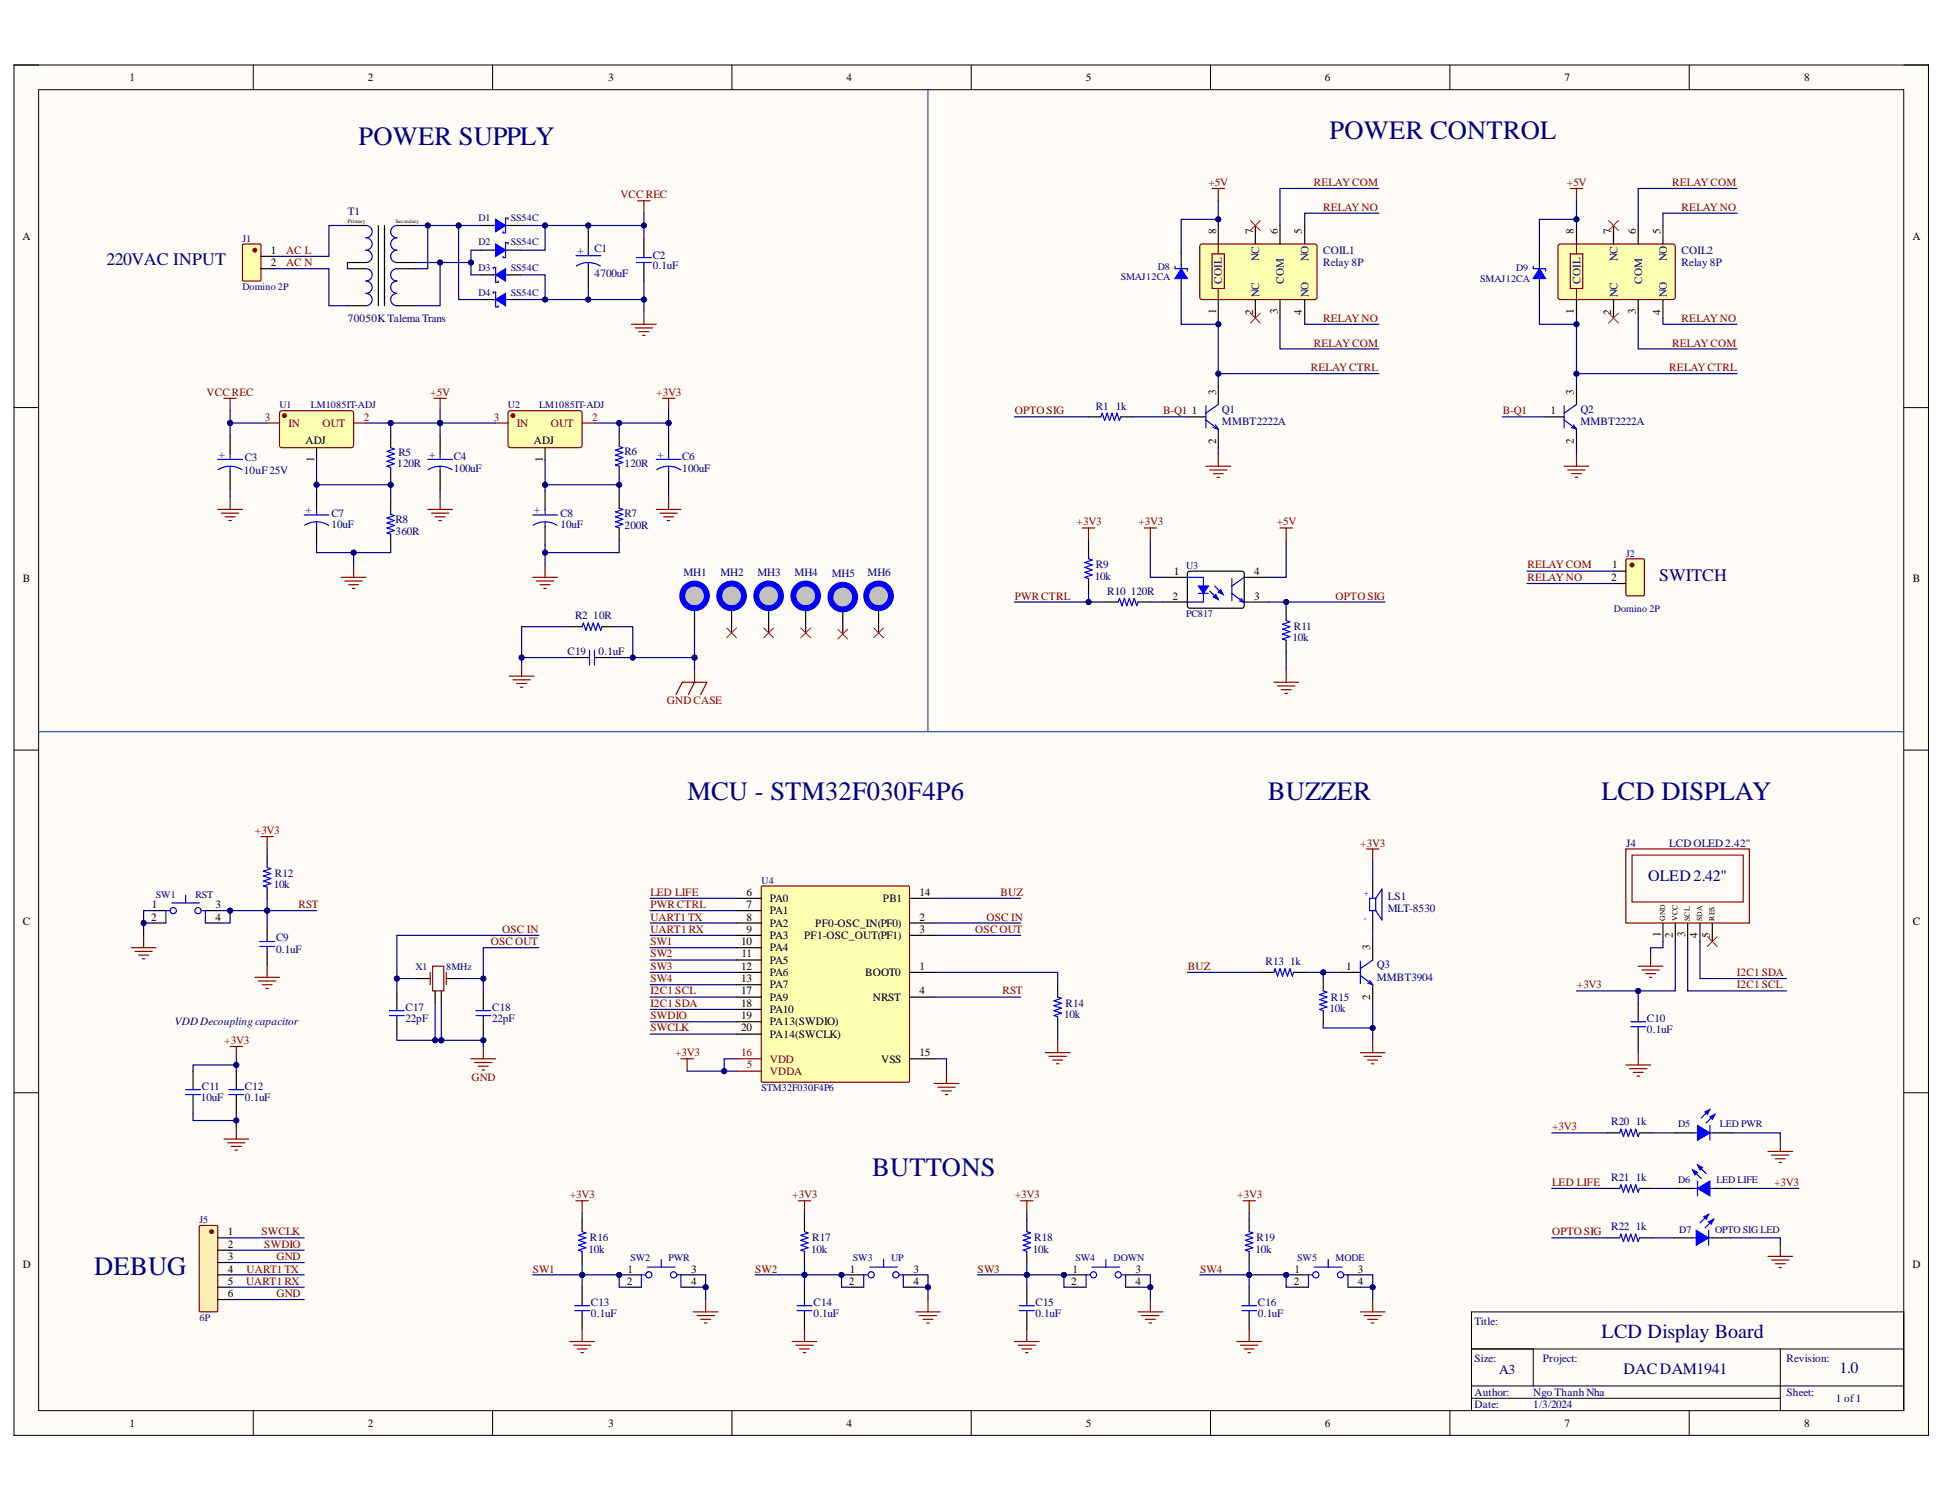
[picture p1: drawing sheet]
<svg xmlns="http://www.w3.org/2000/svg" width="279mm" height="216mm" viewBox="0 0 279 216" stroke-linecap="round" stroke-linejoin="round" font-family="sans-serif">
<defs><g id="words">
<g font-size="3.8" fill="#000080">
<text x="51.5" y="20.9">POWER SUPPLY</text>
<text x="191" y="20">POWER CONTROL</text>
<text x="98.8" y="114.9">MCU - STM32F030F4P6</text>
<text x="182.1" y="114.9">BUZZER</text>
<text x="230.1" y="114.9">LCD DISPLAY</text>
<text x="125.3" y="168.9">BUTTONS</text>
<text x="13.5" y="183.1">DEBUG</text>
</g>
<text font-size="2.9" fill="#000080" x="230.1" y="192.3">LCD Display Board</text>
<g font-size="2.5" fill="#000080">
<text x="15.3" y="38">220VAC INPUT</text>
<text x="238.4" y="83.4">SWITCH</text>
</g>
<g font-size="2.3" fill="#000080">
<text x="236.7" y="126.6">OLED2.42&quot;</text>
<text x="233.2" y="197.3">DACDAM1941</text>
<text x="264.2" y="197.2">1.0</text>
</g>
<text font-size="1.9" fill="#000080" x="215.4" y="197.3">A3</text>
<g font-size="1.6">
<text x="18.6" y="11.7">1</text>
<text x="52.8" y="11.7">2</text>
<text x="87.3" y="11.7">3</text>
<text x="121.6" y="11.7">4</text>
<text x="156" y="11.7">5</text>
<text x="190.3" y="11.7">6</text>
<text x="224.7" y="11.7">7</text>
<text x="259.2" y="11.7">8</text>
<text x="3.2" y="34.5">A</text>
<text x="174.7" y="33.6" transform="rotate(-90 174.7 33.6)">8</text>
<text x="180" y="33.6" transform="rotate(-90 180 33.6)">7</text>
<text x="183.6" y="33.6" transform="rotate(-90 183.6 33.6)">6</text>
<text x="187" y="33.6" transform="rotate(-90 187 33.6)">5</text>
<text x="226.1" y="33.6" transform="rotate(-90 226.1 33.6)">8</text>
<text x="231.4" y="33.6" transform="rotate(-90 231.4 33.6)">7</text>
<text x="235" y="33.6" transform="rotate(-90 235 33.6)">6</text>
<text x="238.5" y="33.6" transform="rotate(-90 238.5 33.6)">5</text>
<text x="274.7" y="34.5">A</text>
<text x="38.9" y="36.4">1</text>
<text x="38.9" y="38.2">2</text>
<text x="174.7" y="45.1" transform="rotate(-90 174.7 45.1)">1</text>
<text x="180" y="45.2" transform="rotate(-90 180 45.2)">2</text>
<text x="183.6" y="45.1" transform="rotate(-90 183.6 45.1)">3</text>
<text x="187" y="45.2" transform="rotate(-90 187 45.2)">4</text>
<text x="226.1" y="45.1" transform="rotate(-90 226.1 45.1)">1</text>
<text x="231.4" y="45.2" transform="rotate(-90 231.4 45.2)">2</text>
<text x="235" y="45.1" transform="rotate(-90 235 45.1)">3</text>
<text x="238.5" y="45.2" transform="rotate(-90 238.5 45.2)">4</text>
<text x="171.2" y="59.5">1</text>
<text x="174.7" y="56.7" transform="rotate(-90 174.7 56.7)">3</text>
<text x="222.7" y="59.5">1</text>
<text x="226.1" y="56.7" transform="rotate(-90 226.1 56.7)">3</text>
<text x="43.9" y="63.8">ADJ</text>
<text x="76.7" y="63.8">ADJ</text>
<text x="174.7" y="63.8" transform="rotate(-90 174.7 63.8)">2</text>
<text x="226.1" y="63.8" transform="rotate(-90 226.1 63.8)">2</text>
<text x="45.2" y="66.3" transform="rotate(-90 45.2 66.3)">1</text>
<text x="78" y="66.3" transform="rotate(-90 78 66.3)">1</text>
<text x="3.3" y="83.7">B</text>
<text x="168.6" y="82.6">1</text>
<text x="180.2" y="82.6">4</text>
<text x="231.4" y="83.4">2</text>
<text x="231.6" y="81.6">1</text>
<text x="274.8" y="83.7">B</text>
<text x="168.4" y="86.1">2</text>
<text x="180.2" y="86.1">3</text>
<text x="21.8" y="130.5">1</text>
<text x="30.9" y="130.5">3</text>
<text x="107.2" y="128.7">6</text>
<text x="107.2" y="130.5">7</text>
<text x="110.6" y="129.6">PA0</text>
<text x="110.6" y="131.3">PA1</text>
<text x="126.8" y="129.6">PB1</text>
<text x="132.1" y="128.7">14</text>
<text x="3.3" y="132.9">C</text>
<text x="21.7" y="132.3">2</text>
<text x="30.9" y="132.3">4</text>
<text x="106.5" y="135.7">10</text>
<text x="106.5" y="137.5">11</text>
<text x="107.2" y="132.3">8</text>
<text x="107.2" y="134">9</text>
<text x="110.6" y="133.1">PA2</text>
<text x="110.6" y="134.9">PA3</text>
<text x="110.6" y="136.7">PA4</text>
<text x="115.5" y="134.9">PF1-OSC_OUT(PF1)</text>
<text x="117.1" y="133.1">PF0-OSC_IN(PF0)</text>
<text x="132.1" y="132.3">2</text>
<text x="132.1" y="134">3</text>
<text x="196.8" y="136.5" transform="rotate(-90 196.8 136.5)">3</text>
<text x="238.5" y="134.6" transform="rotate(-90 238.5 134.6)">1</text>
<text x="240.3" y="134.7" transform="rotate(-90 240.3 134.7)">2</text>
<text x="242.1" y="134.6" transform="rotate(-90 242.1 134.6)">3</text>
<text x="243.9" y="134.7" transform="rotate(-90 243.9 134.7)">4</text>
<text x="245.6" y="134.7" transform="rotate(-90 245.6 134.7)">5</text>
<text x="274.8" y="132.9">C</text>
<text x="106.5" y="139.3">12</text>
<text x="106.5" y="141.1">13</text>
<text x="106.5" y="142.8">17</text>
<text x="110.6" y="138.4">PA5</text>
<text x="110.6" y="140.2">PA6</text>
<text x="110.6" y="142">PA7</text>
<text x="110.6" y="143.8">PA9</text>
<text x="124.3" y="140.2">BOOT0</text>
<text x="125.4" y="143.8">NRST</text>
<text x="132.1" y="139.3">1</text>
<text x="132.1" y="142.8">4</text>
<text x="193.4" y="139.3">1</text>
<text x="196.8" y="143.6" transform="rotate(-90 196.8 143.6)">2</text>
<text x="106.5" y="144.6">18</text>
<text x="106.5" y="146.4">19</text>
<text x="106.5" y="148.2">20</text>
<text x="110.6" y="145.5">PA10</text>
<text x="110.6" y="147.3">PA13(SWDIO)</text>
<text x="110.6" y="149.1">PA14(SWCLK)</text>
<text x="126.6" y="152.6">VSS</text>
<text x="132.1" y="151.7">15</text>
<text x="32.7" y="177.5">1</text>
<text x="32.7" y="179.2">2</text>
<text x="3.3" y="182.1">D</text>
<text x="32.7" y="181">3</text>
<text x="32.7" y="182.8">4</text>
<text x="32.7" y="184.6">5</text>
<text x="90" y="184.6">2</text>
<text x="90.1" y="182.8">1</text>
<text x="99.3" y="182.8">3</text>
<text x="99.3" y="184.6">4</text>
<text x="121.9" y="184.6">2</text>
<text x="122.1" y="182.8">1</text>
<text x="131.2" y="182.8">3</text>
<text x="131.2" y="184.6">4</text>
<text x="153.9" y="184.6">2</text>
<text x="154.1" y="182.8">1</text>
<text x="163.1" y="182.8">3</text>
<text x="163.1" y="184.6">4</text>
<text x="185.8" y="184.6">2</text>
<text x="185.9" y="182.8">1</text>
<text x="195.1" y="182.8">3</text>
<text x="195.1" y="184.6">4</text>
<text x="274.7" y="182.1">D</text>
<text x="32.7" y="186.3">6</text>
<text x="18.6" y="204.9">1</text>
<text x="52.8" y="204.9">2</text>
<text x="87.3" y="204.9">3</text>
<text x="121.6" y="204.9">4</text>
<text x="156" y="204.9">5</text>
<text x="190.3" y="204.9">6</text>
<text x="224.7" y="204.9">7</text>
<text x="259.2" y="204.9">8</text>
</g>
<g font-size="1.6" fill="#800000">
<text x="89.1" y="28.5">VCC REC</text>
<text x="173.6" y="26.7">+5V</text>
<text x="188.7" y="26.7">RELAY COM</text>
<text x="225.1" y="26.7">+5V</text>
<text x="240.2" y="26.7">RELAY COM</text>
<text x="190.1" y="30.3">RELAY NO</text>
<text x="241.6" y="30.3">RELAY NO</text>
<text x="41.1" y="36.4">AC L</text>
<text x="41.1" y="38.2">AC N</text>
<text x="190.1" y="46.2">RELAY NO</text>
<text x="241.6" y="46.2">RELAY NO</text>
<text x="188.3" y="53.3">RELAY CTRL</text>
<text x="188.7" y="49.8">RELAY COM</text>
<text x="239.8" y="53.3">RELAY CTRL</text>
<text x="240.2" y="49.8">RELAY COM</text>
<text x="29.7" y="56.9">VCC REC</text>
<text x="61.8" y="56.9">+5V</text>
<text x="94.3" y="56.9">+3V3</text>
<text x="145.8" y="59.5">OPTO SIG</text>
<text x="167.1" y="59.5">B-Q1</text>
<text x="215.9" y="59.5">B-Q1</text>
<text x="154.6" y="75.5">+3V3</text>
<text x="163.5" y="75.5">+3V3</text>
<text x="183.4" y="75.5">+5V</text>
<text x="219.4" y="81.6">RELAY COM</text>
<text x="219.4" y="83.4">RELAY NO</text>
<text x="145.8" y="86.1">PWRCTRL</text>
<text x="191.9" y="86.1">OPTO SIG</text>
<text x="95.8" y="101.2">GND CASE</text>
<text x="36.6" y="119.8">+3V3</text>
<text x="195.4" y="121.6">+3V3</text>
<text x="42.9" y="130.5">RST</text>
<text x="93.4" y="128.7">LED LIFE</text>
<text x="93.4" y="130.5">PWRCTRL</text>
<text x="143.7" y="128.7">BUZ</text>
<text x="70.5" y="135.7">OSC OUT</text>
<text x="72.1" y="134">OSC IN</text>
<text x="93.4" y="132.3">UART1 TX</text>
<text x="93.4" y="134">UART1 RX</text>
<text x="93.4" y="135.7">SW1</text>
<text x="93.4" y="137.5">SW2</text>
<text x="140.1" y="134">OSC OUT</text>
<text x="141.7" y="132.3">OSC IN</text>
<text x="93.4" y="139.3">SW3</text>
<text x="93.4" y="141.1">SW4</text>
<text x="93.4" y="142.8">I2C1 SCL</text>
<text x="144" y="142.8">RST</text>
<text x="170.6" y="139.3">BUZ</text>
<text x="226.5" y="142">+3V3</text>
<text x="249.5" y="142">I2C1 SCL</text>
<text x="249.5" y="140.2">I2C1 SDA</text>
<text x="32.2" y="149.9">+3V3</text>
<text x="93.4" y="148.2">SWCLK</text>
<text x="93.4" y="146.4">SWDIO</text>
<text x="93.4" y="144.6">I2C1 SDA</text>
<text x="67.7" y="155.2">GND</text>
<text x="97" y="151.7">+3V3</text>
<text x="223" y="162.3">+3V3</text>
<text x="81.8" y="172.1">+3V3</text>
<text x="113.8" y="172.1">+3V3</text>
<text x="145.8" y="172.1">+3V3</text>
<text x="177.7" y="172.1">+3V3</text>
<text x="223" y="170.4">LED LIFE</text>
<text x="254.8" y="170.4">+3V3</text>
<text x="37.5" y="177.5">SWCLK</text>
<text x="38" y="179.2">SWDIO</text>
<text x="223" y="177.5">OPTO SIG</text>
<text x="35.3" y="184.6">UART1 RX</text>
<text x="35.4" y="182.8">UART1 TX</text>
<text x="39.7" y="181">GND</text>
<text x="76.5" y="182.8">SW1</text>
<text x="108.5" y="182.8">SW2</text>
<text x="140.4" y="182.8">SW3</text>
<text x="172.4" y="182.8">SW4</text>
<text x="39.7" y="186.3">GND</text>
</g>
<g font-size="1.6" fill="#000080">
<text x="50" y="30.9">T1</text>
<text x="82.9" y="36.4">+</text>
<text x="85.4" y="36.3">C1</text>
<text x="85.4" y="39.8">4700uF</text>
<text x="93.8" y="37.2">C2</text>
<text x="93.8" y="38.6">0.1uF</text>
<text x="175.5" y="40.7" transform="rotate(-90 175.5 40.7)">COIL</text>
<text x="180.9" y="37.5" transform="rotate(-90 180.9 37.5)">NC</text>
<text x="184.4" y="40.7" transform="rotate(-90 184.4 40.7)">COM</text>
<text x="188" y="37.5" transform="rotate(-90 188 37.5)">NO</text>
<text x="190.1" y="36.4">COIL1</text>
<text x="190.1" y="38.2">Relay 8P</text>
<text x="227" y="40.7" transform="rotate(-90 227 40.7)">COIL</text>
<text x="232.4" y="37.5" transform="rotate(-90 232.4 37.5)">NC</text>
<text x="235.9" y="40.7" transform="rotate(-90 235.9 40.7)">COM</text>
<text x="239.5" y="37.5" transform="rotate(-90 239.5 37.5)">NO</text>
<text x="241.6" y="36.4">COIL2</text>
<text x="241.6" y="38.2">Relay 8P</text>
<text x="50" y="46.2">70050K Talema Trans</text>
<text x="180.9" y="42.7" transform="rotate(-90 180.9 42.7)">NC</text>
<text x="188" y="42.7" transform="rotate(-90 188 42.7)">NO</text>
<text x="232.4" y="42.7" transform="rotate(-90 232.4 42.7)">NC</text>
<text x="239.5" y="42.7" transform="rotate(-90 239.5 42.7)">NO</text>
<text x="157.4" y="58.8">R1</text>
<text x="160.3" y="58.8">1k</text>
<text x="175.5" y="59.3">Q1</text>
<text x="227" y="59.3">Q2</text>
<text x="31.5" y="65.8">+</text>
<text x="57.2" y="65.5">R5</text>
<text x="61.6" y="65.8">+</text>
<text x="89.7" y="65.3">R6</text>
<text x="94.4" y="65.8">+</text>
<text x="175.5" y="61.1">MMBT2222A</text>
<text x="227" y="61.1">MMBT2222A</text>
<text x="35" y="68">10uF 25V</text>
<text x="35.2" y="66.3">C3</text>
<text x="57.1" y="67.1">120R</text>
<text x="65.2" y="66.1">C4</text>
<text x="65.2" y="67.9">100uF</text>
<text x="89.7" y="67.1">120R</text>
<text x="98" y="66.1">C6</text>
<text x="98" y="67.9">100uF</text>
<text x="43.9" y="73.7">+</text>
<text x="47.6" y="74.2">C7</text>
<text x="47.6" y="75.8">10uF</text>
<text x="56.8" y="75.1">R8</text>
<text x="56.8" y="76.9">360R</text>
<text x="76.7" y="73.7">+</text>
<text x="80.5" y="74.2">C8</text>
<text x="80.5" y="75.8">10uF</text>
<text x="89.7" y="74.2">R7</text>
<text x="89.7" y="76">200R</text>
<text x="98.2" y="82.7">MH1</text>
<text x="103.5" y="82.7">MH2</text>
<text x="108.8" y="82.7">MH3</text>
<text x="114.1" y="82.7">MH4</text>
<text x="119.5" y="82.9">MH5</text>
<text x="124.6" y="82.7">MH6</text>
<text x="157.3" y="83.2">10k</text>
<text x="157.4" y="81.6">R9</text>
<text x="82.6" y="88.9">R2</text>
<text x="85.2" y="88.9">10R</text>
<text x="159" y="85.4">R10</text>
<text x="162.4" y="85.4">120R</text>
<text x="81.5" y="94.1">C19</text>
<text x="86" y="94.1">0.1uF</text>
<text x="185.7" y="92.1">10k</text>
<text x="185.8" y="90.5">R11</text>
<text x="233.6" y="121.6">J4</text>
<text x="239.8" y="121.6">LCD OLED 2.42&quot;</text>
<text x="39.3" y="127.6">10k</text>
<text x="39.5" y="126">R12</text>
<text x="199.4" y="129.2">LS1</text>
<text x="199.4" y="131">MLT-8530</text>
<text x="39.7" y="135.2">C9</text>
<text x="39.7" y="136.8">0.1uF</text>
<text x="181.8" y="138.6">R13</text>
<text x="185.3" y="138.6">1k</text>
<text x="191.2" y="143.8">R15</text>
<text x="197.8" y="139.1">Q3</text>
<text x="197.8" y="140.9">MMBT3904</text>
<text x="25.1" y="147.3">VDDDecoupling capacitor</text>
<text x="58.3" y="145.2">C17</text>
<text x="58.3" y="146.8">22pF</text>
<text x="70.7" y="145.2">C18</text>
<text x="70.7" y="146.8">22pF</text>
<text x="152.9" y="146.2">10k</text>
<text x="153" y="144.6">R14</text>
<text x="191" y="145.4">10k</text>
<text x="236.6" y="146.8">C10</text>
<text x="236.6" y="148.3">0.1uF</text>
<text x="28.8" y="158.1">10uF</text>
<text x="29" y="156.5">C11</text>
<text x="35.2" y="156.5">C12</text>
<text x="35.2" y="158.1">0.1uF</text>
<text x="231.4" y="161.7">R20</text>
<text x="235" y="161.7">1k</text>
<text x="231.4" y="169.6">R21</text>
<text x="235" y="169.6">1k</text>
<text x="84.6" y="179.9">10k</text>
<text x="84.7" y="178.3">R16</text>
<text x="116.5" y="179.9">10k</text>
<text x="116.7" y="178.3">R17</text>
<text x="148.4" y="179.9">10k</text>
<text x="148.6" y="178.3">R18</text>
<text x="180.4" y="179.9">10k</text>
<text x="180.5" y="178.3">R19</text>
<text x="231.4" y="176.7">R22</text>
<text x="235" y="176.7">1k</text>
<text x="84.9" y="187.5">C13</text>
<text x="84.9" y="189.1">0.1uF</text>
<text x="116.9" y="187.5">C14</text>
<text x="116.9" y="189.1">0.1uF</text>
<text x="148.7" y="187.5">C15</text>
<text x="148.7" y="189.1">0.1uF</text>
<text x="180.7" y="187.5">C16</text>
<text x="180.7" y="189.1">0.1uF</text>
<text x="211.8" y="190.3">Title:</text>
<text x="211.8" y="195.6">Size:</text>
<text x="221.6" y="195.6">Project:</text>
<text x="256.6" y="195.6">Revision:</text>
<text x="211.8" y="202.2">Date:</text>
<text x="211.8" y="200.5">Author:</text>
<text x="220.3" y="202.2">1/3/2024</text>
<text x="220.3" y="200.5">Ngo Thanh Nha</text>
<text x="256.6" y="200.5">Sheet:</text>
<text x="263.7" y="201.4">1 of1</text>
</g>
<g font-size="1.6" fill="#800">
<text x="38" y="60.4">3</text>
<text x="41.4" y="61.3">IN</text>
<text x="46.3" y="61.3">OUT</text>
<text x="52.3" y="60.4">2</text>
<text x="70.9" y="60.4">3</text>
<text x="74.2" y="61.3">IN</text>
<text x="79.1" y="61.3">OUT</text>
<text x="85.1" y="60.4">2</text>
</g>
<g font-size="1.6" fill="#980000">
<text x="106.5" y="151.7">16</text>
<text x="107.3" y="153.5">5</text>
<text x="110.6" y="152.6">VDD</text>
<text x="110.6" y="154.4">VDDA</text>
</g>
<g font-size="1.4" fill="#000080">
<text x="34.8" y="34.7">J1</text>
<text x="68.7" y="31.7">D1</text>
<text x="68.7" y="35.2">D2</text>
<text x="73.4" y="31.7">SS54C</text>
<text x="73.4" y="35.2">SS54C</text>
<text x="34.8" y="41.7">Domino 2P</text>
<text x="68.7" y="39">D3</text>
<text x="73.4" y="39">SS54C</text>
<text x="161" y="40.2">SMAJ12CA</text>
<text x="166.3" y="38.8">D8</text>
<text x="212.7" y="40.6">SMAJ12CA</text>
<text x="217.8" y="39">D9</text>
<text x="68.7" y="42.5">D4</text>
<text x="73.4" y="42.5">SS54C</text>
<text x="40.2" y="58.7">U1</text>
<text x="44.6" y="58.7">LM1085IT-ADJ</text>
<text x="73" y="58.7">U2</text>
<text x="77.5" y="58.7">LM1085IT-ADJ</text>
<text x="170.4" y="81.7">U3</text>
<text x="233.6" y="80">J2</text>
<text x="170.4" y="88.7">PC817</text>
<text x="231.8" y="87.9">Domino 2P</text>
<text x="22.4" y="129.1">SW1</text>
<text x="28.1" y="129.1">RST</text>
<text x="109.4" y="126.9">U4</text>
<text x="59.7" y="139.4">X1</text>
<text x="64.1" y="139.4">8MHz</text>
<text x="109.4" y="156.8">STM32F030F4P6</text>
<text x="241.1" y="161.8">D5</text>
<text x="247.1" y="161.8">LED PWR</text>
<text x="241.1" y="169.9">D6</text>
<text x="246.6" y="169.9">LED LIFE</text>
<text x="28.7" y="175.7">J5</text>
<text x="241.2" y="177.1">D7</text>
<text x="246.4" y="177.1">OPTO SIG LED</text>
<text x="90.6" y="181.2">SW2</text>
<text x="96.1" y="181.2">PWR</text>
<text x="122.5" y="181.2">SW3</text>
<text x="128" y="181.2">UP</text>
<text x="154.5" y="181.2">SW4</text>
<text x="160" y="181.2">DOWN</text>
<text x="186.4" y="181.2">SW5</text>
<text x="191.9" y="181.2">MODE</text>
<text x="28.7" y="189.7">6P</text>
</g>
<g font-size="1.3" fill="#000080">
<text x="195.9" y="128.7">+</text>
<text x="195.9" y="132.3">-</text>
</g>
<g font-size="1.1">
<text x="239.2" y="132.3" transform="rotate(-90 239.2 132.3)">GND</text>
<text x="241" y="132.3" transform="rotate(-90 241 132.3)">VCC</text>
<text x="242.8" y="132.3" transform="rotate(-90 242.8 132.3)">SCL</text>
<text x="244.5" y="132.3" transform="rotate(-90 244.5 132.3)">SDA</text>
<text x="246.3" y="132.3" transform="rotate(-90 246.3 132.3)">RES</text>
</g>
<g font-size=".8">
<text x="50" y="32">Primary</text>
<text x="56.8" y="32">Secondary</text>
</g>
</g></defs>
<path d="M2 9.3h275v196.9h-275z" fill-rule="evenodd" fill="#fffcf8"/>
<path d="M2 9.3h275v196.9h-275z" fill="none" stroke="#000" stroke-width=".14"/>
<path d="M5.5 12.9h268v189.7h-268z" fill-rule="evenodd" fill="#fffcf8"/>
<g fill="none" stroke="#000" stroke-width=".14">
<path d="M2 9.3h3.5M5.5 12.9h268v189.7h-268zM36.4 9.3v3.6M70.8 9.3v3.6M105.1 9.3v3.6M139.5 9.3v3.6M173.9 9.3v3.6M208.3 9.3v3.6M242.7 9.3v3.6M273.5 9.3h3.5v3.6M2 58.5h3.5M273.5 58.6h3.5"/>
<path d="M2 107.8h3.5M273.5 107.8h3.5M2 157h3.5M273.5 157h3.5M36.4 202.6v3.6M70.8 202.6v3.6M105.1 202.6v3.6M139.5 202.6v3.6M173.9 202.6v3.6M208.3 202.6v3.6M242.7 202.6v3.6M277 202.6v3.6"/>
</g>
<path d="M49.9 38.6h2.7M49.9 37.7h2.7M49.9 32.4h2.7M54.3 32.4v11.5M55.2 32.4v11.5M57 38.6h2.7M57 37.7h2.7M57 32.4h2.7M69.1 32.4h1.7M73 32.4h1.7M49.9 43.9h2.7M57 43.9h2.7" fill="none" stroke="#000" stroke-width=".17"/>
<path d="M52.6 38.6a.89 .89 0 0 1 .9 .9 .89 .89 0 0 1-.9 .9 .88 .88 0 0 1 .9 .9 .88 .88 0 0 1-.9 .8 .89 .89 0 0 1 .9 .9 .89 .89 0 0 1-.9 .9M52.6 32.4a.88 .88 0 0 1 .9 .9 .88 .88 0 0 1-.9 .9 .89 .89 0 0 1 .9 .8 .89 .89 0 0 1-.9 .9 .89 .89 0 0 1 .9 .9 .89 .89 0 0 1-.9 .9M57 32.4a.88 .88 0 0 0-.9 .9 .88 .88 0 0 0 .9 .9 .89 .89 0 0 0-.9 .8 .89 .89 0 0 0 .9 .9 .89 .89 0 0 0-.9 .9 .89 .89 0 0 0 .9 .9M57 38.6a.89 .89 0 0 0-.9 .9 .89 .89 0 0 0 .9 .9 .88 .88 0 0 0-.9 .9 .88 .88 0 0 0 .9 .8 .89 .89 0 0 0-.9 .9 .89 .89 0 0 0 .9 .9" fill="none" stroke="#00f" stroke-width=".17"/>
<path d="M71.2 31.5l1.4 .9-1.4 .9z" fill="#00f"/>
<path d="M70.8 32.4h.4M71.2 31.5l1.4 .9-1.4 .9zM72.6 32.4h.4M73 31.5v-.2h-.4v2.2h-.3v-.2" fill="none" stroke="#00f" stroke-width=".17"/>
<path d="M69.1 39.5h1.7M73 39.5h1.7" fill="none" stroke="#000" stroke-width=".17"/>
<path d="M71.2 39.5l1.4-.9v1.8z" fill="#00f"/>
<path d="M70.8 39.5h.4M70.8 38.6v-.2h.4v2.1h.4v-.1M71.2 39.5l1.4-.9v1.8zM72.6 39.5h.4" fill="none" stroke="#00f" stroke-width=".17"/>
<path d="M69.1 43h1.7M73 43h1.7" fill="none" stroke="#000" stroke-width=".17"/>
<path d="M71.2 43l1.4-.9v1.8z" fill="#00f"/>
<path d="M70.8 43h.4M70.8 42.1v-.1h.4v2.1h.4v-.2M71.2 43l1.4-.9v1.8zM72.6 43h.4" fill="none" stroke="#00f" stroke-width=".17"/>
<path d="M69.1 35.9h1.7M73 35.9h1.7" fill="none" stroke="#000" stroke-width=".17"/>
<path d="M71.2 35l1.4 .9-1.4 .9z" fill="#00f"/>
<path d="M70.8 35.9h.4M71.2 35l1.4 .9-1.4 .9zM72.6 35.9h.4M73 35v-.1h-.4v2.1h-.3v-.2M91.4 37h2.2M91.4 37.7h2.2" fill="none" stroke="#00f" stroke-width=".17"/>
<path d="M92.5 34.3v2.7M92.5 37.7v2.7" fill="none" stroke="#000" stroke-width=".17"/>
<path d="M34.9 35.1h2.5v5.2h-2.5z" fill="#ffffb0"/>
<path d="M34.9 35.1h2.5v5.2h-2.5z" fill="none" stroke="#800" stroke-width=".17"/>
<circle cx="36.6" cy="35.9" r=".27" fill="#800"/>
<circle cx="36.6" cy="35.9" r=".27" fill="none" stroke="#800" stroke-width=".17"/>
<path d="M37.5 36.8h1.8M37.5 38.6h1.8" fill="none" stroke="#000" stroke-width=".17"/>
<path d="M91.6 28.8h1.8M92.5 28.8v1.8M90.7 46.6h3.6M91.3 47.1h2.4M91.8 47.6h1.4M92.3 48.2h.4M92.5 44.8v1.8" fill="none" stroke="#800000" stroke-width=".17"/>
<path d="M40.2 59.2l.3-.2h10.1l.2 .3-.1 4.8-.3 .2h-10.1l-.1-.3z" fill="#ffffb0"/>
<path d="M40.2 59.2l.3-.2h10.1l.2 .3-.1 4.8-.3 .2h-10.1l-.1-.3z" fill="none" stroke="#800" stroke-width=".17"/>
<circle cx="40.9" cy="59.7" r=".27" fill="#800"/>
<g fill="none" stroke="#800" stroke-width=".17">
<path d="M38.4 60.8h1.8M50.8 60.8h1.8"/>
<circle cx="40.9" cy="59.7" r=".27"/>
</g>
<path d="M33.1 62.5v2.7M33.1 67.7v2.6M45.5 64.3v1.8M45.5 70.5v2.7M45.5 75.7v2.6M56.1 62.5v1.8M56.1 67.2v1.7M56.1 72.1v1.8M56.1 76.7v1.8M63.2 62.5v2.7M63.2 67.7v2.6" fill="none" stroke="#000" stroke-width=".17"/>
<g fill="none" stroke="#800000" stroke-width=".17">
<path d="M32.2 57.2h1.7M33.1 57.2v1.8M62.3 57.2h1.8M63.2 57.2v1.8M31.3 73.2h3.5M31.8 73.7h2.5M32.3 74.2h1.5M32.9 74.8h.3M33.1 71.4v1.8M61.4 73.2h3.6M62 73.7h2.5M62.5 74.2h1.4"/>
<path d="M63 74.8h.4M63.2 71.4v1.8M49 82.9h3.6M49.6 83.5h2.4M50.1 84h1.4M50.6 84.5h.4M50.8 81.2v1.7"/>
</g>
<g fill="none" stroke="#00f" stroke-width=".17">
<path d="M31.3 66h3.5M31.3 67.5a3.2 3.2 0 0 1 3.5 0M33.1 65.2v.7M33.1 67v.7M43.7 74h3.5M43.8 75.4a3.2 3.2 0 0 1 3.4 .1M45.5 73.2v.7M45.5 75v.7M56.1 64.3l.6 .2-1.1 .3 1.1 .4-1.1 .3 1.1 .4-1.1 .4 1.1 .3-1.1 .4 .5 .2M56.1 73.9l.6 .2-1.1 .3 1.1 .4-1.1 .3 1.1 .4-1.1 .3 1.1 .4-1.1 .3 .5 .2M61.4 66h3.6M61.5 67.5a3.2 3.2 0 0 1 3.5 0"/>
<path d="M63.2 65.2v.7M63.2 67v.7"/>
</g>
<path d="M73 59.2l.3-.2h10.1l.2 .3v4.8l-.3 .2h-10.1l-.2-.3z" fill="#ffffb0"/>
<path d="M73 59.2l.3-.2h10.1l.2 .3v4.8l-.3 .2h-10.1l-.2-.3z" fill="none" stroke="#800" stroke-width=".17"/>
<circle cx="73.7" cy="59.7" r=".27" fill="#800"/>
<g fill="none" stroke="#800" stroke-width=".17">
<path d="M71.2 60.8h1.8M83.6 60.8h1.8"/>
<circle cx="73.7" cy="59.7" r=".27"/>
</g>
<path d="M78.3 64.3v1.8M78.3 70.5v2.7M78.3 75.7v2.6M88.9 62.4v1.7M88.9 67v1.7M88.9 71.2v1.8M88.9 75.8v1.8M96 62.5v2.7M96 67.7v2.6" fill="none" stroke="#000" stroke-width=".17"/>
<path d="M76.5 74h3.6M76.6 75.4a3.2 3.2 0 0 1 3.4 .1M78.3 73.2v.7M78.3 75v.7M88.9 64.1l.6 .2-1.1 .4 1.1 .3-1.1 .4 1.1 .3-1.1 .4 1.1 .3-1.1 .4 .5 .2M88.9 73l.6 .2-1.1 .3 1.1 .4-1.1 .3 1.1 .4-1.1 .4 1.1 .3-1.1 .4 .5 .1M94.3 66h3.5M94.3 67.5a3.2 3.2 0 0 1 3.5 0M96 65.2v.7M96 67v.7" fill="none" stroke="#00f" stroke-width=".17"/>
<path d="M95.2 57.2h1.7M96 57.2v1.8M94.3 73.2h3.5M94.8 73.7h2.5M95.3 74.2h1.5M95.9 74.8h.3M96 71.4v1.8M76.5 82.9h3.6M77.1 83.5h2.4M77.6 84h1.4M78.1 84.5h.4M78.3 81.2v1.7" fill="none" stroke="#800000" stroke-width=".17"/>
<path d="M172.4 35.2l.3-.2 16.3 .1 .2 .3-.1 7.5-.3 .1h-16.3l-.2-.3z" fill="#ffffb0"/>
<path d="M172.4 35.2l.3-.2 16.3 .1 .2 .3-.1 7.5-.3 .1h-16.3l-.2-.3z" fill="none" stroke="#800" stroke-width=".17"/>
<path d="M175 32.4v2.6M180.3 32.4v2.6M183.9 32.4v2.6M187.4 32.4v2.6M175 43v2.7M180.3 43v2.7M183.9 43v2.7M187.4 43v2.7" fill="none" stroke="#000" stroke-width=".17"/>
<path d="M174.1 36.5h1.8v4.9h-1.8z" fill-rule="evenodd" fill="#ffffb0"/>
<path d="M174.1 36.5h1.8v4.9h-1.8zM174.1 27.1h1.8M175 27.1v1.7" fill="none" stroke="#800000" stroke-width=".17"/>
<path d="M175 35v1.5M175 41.4v1.6" fill="none" stroke="#900" stroke-width=".17"/>
<path d="M179.6 31.7l1.4 1.4M181 31.7l-1.4 1.4M179.6 45l1.4 1.4M181 45l-1.4 1.4" fill="none" stroke="#f00" stroke-width=".14"/>
<path d="M156.4 59.9h1.7M161 59.9h1.8" fill="none" stroke="#000" stroke-width=".17"/>
<path d="M158.1 59.9l.2-.6 .4 1.1 .3-1.1 .4 1.1 .3-1.1 .4 1.1 .3-1.1 .4 1.1 .2-.5" fill="none" stroke="#00f" stroke-width=".17"/>
<path d="M224 35.1h16.5l.2 .3-.1 7.5-.3 .1h-16.3l-.2-.3v-7.3z" fill="#ffffb0"/>
<path d="M224 35.1h16.5l.2 .3-.1 7.5-.3 .1h-16.3l-.2-.3v-7.3z" fill="none" stroke="#800" stroke-width=".17"/>
<path d="M226.5 32.4v2.6M231.8 32.4v2.6M235.3 32.4v2.6M238.9 32.4v2.6M226.5 43v2.7M231.8 43v2.7M235.3 43v2.7M238.9 43v2.7" fill="none" stroke="#000" stroke-width=".17"/>
<path d="M225.6 36.5h1.8v4.9h-1.8z" fill-rule="evenodd" fill="#ffffb0"/>
<path d="M225.6 36.5h1.8v4.9h-1.8zM225.6 27.1h1.8M226.5 27.1v1.7" fill="none" stroke="#800000" stroke-width=".17"/>
<path d="M226.5 35v1.5M226.5 41.4v1.6" fill="none" stroke="#900" stroke-width=".17"/>
<path d="M231.1 31.7l1.4 1.4M232.5 31.7l-1.4 1.4M231.1 45l1.4 1.4M232.5 45l-1.4 1.4" fill="none" stroke="#f00" stroke-width=".14"/>
<path d="M167 82.9h3.6M167 86.5h3.6M170.6 82.2l.3-.2 7.7 .1 .1 .3v4.8l-.3 .2-7.7-.1-.1-.3zM178.7 82.9h3.6M178.7 86.5h3.6" fill="none" stroke="#000" stroke-width=".17"/>
<path d="M170.6 82.9h2.3v3.6h-2.3M172.2 85.2h1.4M173.8 84.9l1.2 1.2M174.5 84.2l1.2 1.2M177 83.1v3.2M178.7 82.9l-1.7 1.3" fill="none" stroke="#00f" stroke-width=".17"/>
<path d="M172.2 84.2h1.4l-.7 1z" fill="#00f"/>
<path d="M172.2 84.2h1.4l-.7 1z" fill="none" stroke="#00f" stroke-width=".17"/>
<path d="M174.3 85.8l.4-.4 .3 .7z" fill="#00f"/>
<path d="M174.3 85.8l.4-.4 .3 .7z" fill="none" stroke="#00f" stroke-width=".17"/>
<path d="M175 85.1l.4-.4 .3 .7z" fill="#00f"/>
<path d="M156.4 80.3l.5 .1-1.1 .4 1.1 .4-1.1 .3 1.1 .4-1.1 .3 1.1 .4-1.1 .3 .6 .2M160.6 86.5l.2-.6 .4 1.1 .3-1.1 .4 1.1 .3-1.1 .4 1.1 .3-1.1 .4 1.1 .2-.5M175 85.1l.4-.4 .3 .7zM177 85.2l1.7 1.4M178 86.3l.7 .3M178.3 86l.4 .6M184.8 89.1l.5 .2-1.1 .4 1.1 .3-1.1 .4 1.1 .3-1.1 .4 1.1 .3-1.1 .4 .6 .2" fill="none" stroke="#00f" stroke-width=".17"/>
<path d="M156.4 78.5v1.8M156.4 83.1v1.8M158.9 86.5h1.7M163.5 86.5h1.7M184.8 87.4v1.7M184.8 92v1.7" fill="none" stroke="#000" stroke-width=".17"/>
<path d="M155.5 75.8h1.8M156.4 75.8v1.8M164.4 75.8h1.7M165.2 75.8v1.8M183.9 75.8h1.7M184.8 75.8v1.8M183 98h3.5M183.5 98.5h2.5M184.1 99.1h1.4M184.6 99.6h.3M184.8 96.2v1.8" fill="none" stroke="#800000" stroke-width=".17"/>
<path d="M109.4 127.3h21.2v28.1h-21.2z" fill="#ffffb0"/>
<path d="M109.4 127.3h21.2v28.1h-21.2z" fill="none" stroke="#800" stroke-width=".17"/>
<g fill="none" stroke="#000" stroke-width=".17">
<path d="M22.1 130.8h1.7M22.1 132.6h1.7M29.5 130.8h1.8M29.5 132.6h1.8M38.4 122.8v1.8M38.4 127.4v1.8M38.4 132.6v2.6M38.4 136v2.6M105.8 139.7h3.6M105.8 129h3.6M105.8 130.8h3.6M105.8 132.6h3.6"/>
<path d="M105.8 134.4h3.6M105.8 136.1h3.6M105.8 137.9h3.6M130.6 139.7h3.6M130.6 129h3.6M130.6 132.6h3.6M130.6 134.4h3.6M27.7 153.9v2.6M27.7 157.2v2.7M33.9 153.9v2.6M33.9 157.2v2.7M105.8 143.2h3.6"/>
<path d="M105.8 141.5h3.6M105.8 145h3.6M105.8 146.8h3.6M105.8 148.5h3.6M130.6 143.2h3.6M130.6 152.1h3.6M151.9 141.5v1.7M151.9 146.1v1.7"/>
</g>
<path d="M105.8 152.1h3.6M105.8 153.9h3.6" fill="none" stroke="#980000" stroke-width=".17"/>
<g fill="none" stroke="#800000" stroke-width=".17">
<path d="M18.9 136.1h3.5M19.4 136.7h2.5M19.9 137.2h1.4M20.5 137.7h.3M20.6 134.4v1.7M37.5 120.2h1.8M38.4 120.2v1.7M38.4 138.6v1.8M33.1 150.3h1.7M33.9 150.3v1.8M36.6 140.4h3.6M37.1 140.9h2.5"/>
<path d="M37.7 141.5h1.4M38.2 142h.4M97.8 152.1h1.8M98.7 152.1v1.8M134.2 155.6h3.5M134.7 156.2h2.5M135.3 156.7h1.4M135.8 157.2h.3M136 153.9v1.7M150.2 151.2h3.5M150.7 151.7h2.5M151.2 152.3h1.4"/>
<path d="M151.8 152.8h.3M151.9 149.4v1.8M32.2 163.6h3.5M32.7 164.2h2.5M33.2 164.7h1.5M33.8 165.2h.3M33.9 161.8v1.8"/>
</g>
<g fill="none" stroke="#00f" stroke-width=".17">
<path d="M24.4 130.8h-.6v1.8M24.7 129.7h4M26.7 128.6v1.1M29 130.8h.5v1.8M37.3 136h2.1M37.3 135.2h2.1M38.4 124.6l.5 .2-1.1 .3 1.1 .4-1.1 .3 1.1 .4-1.1 .4 1.1 .3-1.1 .4 .6 .1M26.7 157.2h2.1M26.7 156.5h2.1M32.9 157.2h2.1M32.9 156.5h2.1M151.9 143.2l.6 .2-1.1 .4 1.1 .3-1.1 .4 1.1 .3-1.1 .4 1.1 .3-1.1 .4 .5 .2"/>
<circle cx="24.9" cy="130.8" r=".44"/>
<circle cx="28.4" cy="130.8" r=".44"/>
</g>
<path d="M233.6 80.3h2.6v5.2h-2.6z" fill="#ffffb0"/>
<path d="M233.6 80.3h2.6v5.2h-2.6z" fill="none" stroke="#800" stroke-width=".17"/>
<circle cx="234.4" cy="81.2" r=".26" fill="#800"/>
<circle cx="234.4" cy="81.2" r=".26" fill="none" stroke="#800" stroke-width=".17"/>
<g fill="none" stroke="#000" stroke-width=".17">
<path d="M231.8 82h1.8M231.8 83.8h1.8M181.2 139.7h1.8M185.8 139.7h1.8M192.7 139.7h2.7M197.2 126.4v1.8M197.2 131.7v1.8M197.2 135.3v2.6M238.9 132.6v2.7M240.7 132.6v2.7M242.4 132.6v2.7M244.2 132.6v2.7"/>
<path d="M246 132.6v2.7M57 142.5v2.7M57 145.9v2.6M60 140.6h1.8M62.5 142.3v1.8M63.4 142.3v1.8M64.1 140.6h1.8M69.4 142.5v2.7M69.4 145.9v2.6M190.1 140.6v1.7M190.1 145.2v1.8M197.2 141.5v2.6"/>
<path d="M235.3 144.1v2.7M235.3 147.5v2.6M83.6 175.1v1.8M83.6 179.8v1.7M115.6 175.1v1.8M115.6 179.8v1.7M147.5 175.1v1.8M147.5 179.8v1.7M179.4 175.1v1.8M179.4 179.8v1.7M240.7 162.7h2.6M246.2 162.7h2.6"/>
<path d="M83.6 184.9v2.7M83.6 188.3v2.6M90.4 183.1h1.7M90.4 184.9h1.7M97.8 183.1h1.8M97.8 184.9h1.8M115.6 184.9v2.7M115.6 188.3v2.6M122.3 183.1h1.8M122.3 184.9h1.8M129.8 183.1h1.7M129.8 184.9h1.7"/>
<path d="M147.5 184.9v2.7M147.5 188.3v2.6M154.2 183.1h1.8M154.2 184.9h1.8M161.7 183.1h1.8M161.7 184.9h1.8M179.4 184.9v2.7M179.4 188.3v2.6M186.2 183.1h1.8M186.2 184.9h1.8M193.6 183.1h1.8M193.6 184.9h1.8"/>
</g>
<path d="M5.5 105.1h268" fill="none" stroke="#0b5394" stroke-width=".17"/>
<g fill="none" stroke="#800000" stroke-width=".17">
<path d="M62.2 138.8h1.5v3.5h-1.5zM196.3 122h1.8M197.2 122v1.7M233.6 122h17.7v10.6h-17.7zM235.3 138.8h3.6M235.9 139.3h2.4M236.4 139.9h1.4M237.1 137v1.8M67.7 152.1h3.5M68.2 152.6h2.5M68.7 153.2h1.4M69.2 153.7h.4"/>
<path d="M69.4 150.3v1.8M195.4 151.2h3.6M195.9 151.7h2.5M196.5 152.3h1.4M197 152.8h.4M197.2 149.4v1.8M233.6 153h3.5M234.1 153.5h2.5M234.6 154h1.4M235.2 154.6h.3M235.3 151.2v1.8M236.9 140.4h.4"/>
<path d="M82.7 172.5h1.8M83.6 172.5v1.8M114.7 172.5h1.8M115.6 172.5v1.8M146.6 172.5h1.8M147.5 172.5v1.8M178.6 172.5h1.7M179.4 172.5v1.8M81.8 192.7h3.6M82.4 193.2h2.5M82.9 193.8h1.4M83.4 194.3h.4"/>
<path d="M83.6 190.9v1.8M99.6 188.4h3.5M100.1 189h2.5M100.7 189.5h1.4M101.2 190h.3M101.4 186.7v1.7M113.8 192.7h3.5M114.3 193.2h2.5M114.9 193.8h1.4M115.4 194.3h.3M115.6 190.9v1.8M131.5 188.4h3.6"/>
<path d="M132.1 189h2.4M132.6 189.5h1.4M133.1 190h.4M133.3 186.7v1.7M145.7 192.7h3.6M146.3 193.2h2.4M146.8 193.8h1.4M147.3 194.3h.4M147.5 190.9v1.8M163.5 188.4h3.5M164 189h2.5M164.5 189.5h1.5"/>
<path d="M165.1 190h.3M165.2 186.7v1.7M177.7 192.7h3.5M178.2 193.2h2.5M178.7 193.8h1.5M179.3 194.3h.3M179.4 190.9v1.8M195.4 188.4h3.6M195.9 189h2.5M196.5 189.5h1.4M197 190h.4M197.2 186.7v1.7"/>
</g>
<path d="M61.8 139.7v1.8M64.1 139.7v1.8M234.4 122.8h16v6.8h-16z" fill="none" stroke="#980000" stroke-width=".17"/>
<g fill="none" stroke="#00f" stroke-width=".17">
<path d="M183 139.7l.2-.5 .3 1 .4-1 .3 1 .4-1 .3 1 .4-1 .3 1 .2-.5M195.4 138.1v3.2M197.2 128.2v.8M197.2 130.8v.9M197.2 137.9l-1.8 1.3M197.6 129h-.9v1.8h.9M197.6 129v1.8M197.6 129l.9-1.3v4.4l-.9-1.3M55.9 145.9h2.2M55.9 145.2h2.2M68.4 145.9h2.1M68.4 145.2h2.1"/>
<path d="M190.1 142.3l.5 .2-1 .4 1 .3-1 .4 1 .3-1 .4 1 .3-1 .4 .5 .2M195.4 140.1l1.8 1.4M196.5 141.2l.7 .3M196.8 140.8l.4 .7M234.3 147.5h2.1M234.3 146.8h2.1M245.6 159.4l-1.2 1.2M83.6 176.9l.6 .2-1.1 .4 1.1 .3-1.1 .4 1.1 .3-1.1 .4 1.1 .3-1.1 .4 .5 .2M115.6 176.9l.5 .2-1.1 .4 1.1 .3-1.1 .4 1.1 .3-1.1 .4 1.1 .3-1.1 .4 .6 .2M147.5 176.9l.5 .2-1 .4 1 .3-1 .4 1 .3-1 .4 1 .3-1 .4 .5 .2M179.4 176.9l.6 .2-1.1 .4 1.1 .3-1.1 .4 1.1 .3-1.1 .4 1.1 .3-1.1 .4 .5 .2M245.6 161.7v2.1"/>
<path d="M246.3 160.1l-1.2 1.2M82.6 188.3h2.1M82.6 187.6h2.1M92.7 183.1h-.6v1.8M93 182h4M95 180.9v1.1M97.3 183.1h.5v1.8M114.5 188.3h2.1M114.5 187.6h2.1M124.6 183.1h-.5v1.8M124.9 182h4M126.9 180.9v1.1"/>
<path d="M129.2 183.1h.6v1.8M146.4 188.3h2.2M146.4 187.6h2.2M156.5 183.1h-.5v1.8M156.9 182h4M158.9 180.9v1.1M161.2 183.1h.5v1.8M178.4 188.3h2.1M178.4 187.6h2.1M188.5 183.1h-.5v1.8M188.8 182h4M190.8 180.9v1.1"/>
<path d="M193.1 183.1h.5v1.8"/>
<circle cx="93.2" cy="183.1" r=".44"/>
<circle cx="96.8" cy="183.1" r=".44"/>
<circle cx="125.1" cy="183.1" r=".44"/>
<circle cx="128.7" cy="183.1" r=".45"/>
<circle cx="157.1" cy="183.1" r=".44"/>
<circle cx="160.6" cy="183.1" r=".44"/>
<circle cx="189" cy="183.1" r=".45"/>
<circle cx="192.6" cy="183.1" r=".44"/>
</g>
<path d="M245.3 134.5l1.4 1.5M246.7 134.5l-1.4 1.5" fill="none" stroke="#f00" stroke-width=".14"/>
<path d="M243.9 161.7l1.7 1-1.7 1.1z" fill="#00f"/>
<path d="M243.9 161.7l1.7 1-1.7 1.1z" fill="none" stroke="#00f" stroke-width=".17"/>
<path d="M244.9 159.7l.7-.3-.3 .7z" fill="#00f"/>
<path d="M244.9 159.7l.7-.3-.3 .7z" fill="none" stroke="#00f" stroke-width=".17"/>
<path d="M245.6 160.4l.7-.3-.3 .7z" fill="#00f"/>
<path d="M232.7 162.7l.1-.5 .4 1.1 .4-1.1 .3 1.1 .4-1.1 .3 1.1 .4-1.1 .3 1.1 .2-.6M243.1 168.1l1.3 1.2M243.3 162.7h.6M243.9 167.3l1.2 1.3M243.9 169.7v2.1M245.6 160.4l.7-.3-.3 .7zM245.6 162.7h.6" fill="none" stroke="#00f" stroke-width=".17"/>
<path d="M230.9 162.7h1.8M235.5 162.7h1.8M240.7 170.7h2.6M246.2 170.7h2.6" fill="none" stroke="#000" stroke-width=".17"/>
<path d="M254 165.4h3.5M254.5 165.9h2.5M255 166.5h1.4M255.6 167h.3M255.7 163.6v1.8" fill="none" stroke="#800000" stroke-width=".17"/>
<path d="M243.9 170.7l1.7-1v2.1z" fill="#00f"/>
<path d="M243.9 170.7l1.7-1v2.1z" fill="none" stroke="#00f" stroke-width=".17"/>
<path d="M243.9 167.3l.7 .4-.4 .4z" fill="#00f"/>
<path d="M243.9 167.3l.7 .4-.4 .4z" fill="none" stroke="#00f" stroke-width=".17"/>
<path d="M243.1 168.1l.8 .3-.4 .4z" fill="#00f"/>
<path d="M232.7 170.7l.1-.5 .4 1.1 .4-1.1 .3 1.1 .4-1.1 .3 1.1 .4-1.1 .3 1.1 .2-.6M243.1 168.1l.8 .3-.4 .4zM243.3 170.7h.6M245.4 174.4l-1.2 1.3M245.4 176.7v2.2M245.6 170.7h.6M246.2 175.1l-1.3 1.3" fill="none" stroke="#00f" stroke-width=".17"/>
<path d="M230.9 170.7h1.8M235.5 170.7h1.8M240.5 177.8h2.6M246 177.8h2.6" fill="none" stroke="#000" stroke-width=".17"/>
<path d="M243.7 176.7l1.7 1.1-1.7 1.1z" fill="#00f"/>
<path d="M243.7 176.7l1.7 1.1-1.7 1.1z" fill="none" stroke="#00f" stroke-width=".17"/>
<path d="M244.7 174.8l.7-.4-.3 .7z" fill="#00f"/>
<path d="M244.7 174.8l.7-.4-.3 .7z" fill="none" stroke="#00f" stroke-width=".17"/>
<path d="M245.4 175.5l.8-.4-.4 .8z" fill="#00f"/>
<path d="M168.8 38.2v.4h1.8v.4M173.2 58.3v3.2M175 58.1l-1.8 1.2M173.2 60.3l1.8 1.4M174.3 61.4l.7 .3M174.6 61l.4 .7M232.7 177.8l.1-.5 .4 1 .4-1 .3 1 .4-1 .3 1 .4-1 .3 1 .2-.5M243.1 177.8h.6M245.4 175.5l.8-.4-.4 .8zM245.4 177.8h.6" fill="none" stroke="#00f" stroke-width=".17"/>
<path d="M170.6 59.9h2.6M175 55.4v2.7M175 61.7v2.6M230.9 177.8h1.8M235.5 177.8h1.8" fill="none" stroke="#000" stroke-width=".17"/>
<path d="M173.2 67h3.6M173.8 67.5h2.5M174.3 68h1.4M174.8 68.6h.4M175 65.2v1.8M255.7 178.7v1.8M254 180.5h3.5M254.5 181h2.5M255 181.5h1.4M255.6 182.1h.3" fill="none" stroke="#800000" stroke-width=".17"/>
<path d="M133.3 12.9v92.2" fill="none" stroke="#0b5394" stroke-width=".17"/>
<path d="M169.7 38.6l.9 1.4h-1.8z" fill="#00f"/>
<path d="M169.7 38.6l.9 1.4h-1.8zM169.7 38.1v.5M169.7 39.5v.9M220.2 38.2v.4h1.8v.4" fill="none" stroke="#00f" stroke-width=".17"/>
<path d="M169.7 36.3v1.8M169.7 40.4v1.7" fill="none" stroke="#000" stroke-width=".17"/>
<path d="M221.1 38.6l.9 1.4h-1.8z" fill="#00f"/>
<path d="M221.1 38.6l.9 1.4h-1.8zM221.1 38.1v.5M221.1 39.5v.9M224.7 58.3v3.2M226.5 58.1l-1.8 1.2M224.7 60.3l1.8 1.4M225.7 61.4l.8 .3M226 61l.5 .7M83.6 90l.2-.5 .4 1.1 .3-1.1 .4 1.1 .3-1.1 .4 1.1 .3-1.1 .4 1.1 .2-.6M84.7 93.4v2.1M85.4 93.4v2.1" fill="none" stroke="#00f" stroke-width=".17"/>
<path d="M221.1 36.3v1.8M221.1 40.4v1.7M222 59.9h2.7M226.5 55.4v2.7M226.5 61.7v2.6M81.8 90h1.8M82 94.5h2.7M85.4 94.5h2.7M86.5 90h1.7M99.8 87.4v3.5" fill="none" stroke="#000" stroke-width=".17"/>
<path d="M224.7 67h3.5M225.2 67.5h2.5M225.7 68h1.5M226.3 68.6h.3M226.5 65.2v1.8M73.2 97.1h3.5M73.7 97.7h2.5M74.2 98.2h1.4M74.7 98.7h.4M74.9 95.3v1.8M97.1 99.8l.9-1.8h3.5l-.8 1.8M99.8 96.2v1.8l-.9 1.8" fill="none" stroke="#800000" stroke-width=".17"/>
<circle cx="99.8" cy="85.6" r="1.77" fill="#c0c0c0"/>
<circle cx="99.8" cy="85.6" r="1.77" fill="none" stroke="#00f" stroke-width=".84"/>
<path d="M105.1 87.4v3.5" fill="none" stroke="#000" stroke-width=".17"/>
<circle cx="105.1" cy="85.6" r="1.77" fill="#c0c0c0"/>
<circle cx="105.1" cy="85.6" r="1.77" fill="none" stroke="#00f" stroke-width=".84"/>
<path d="M115.7 87.4v3.5" fill="none" stroke="#000" stroke-width=".17"/>
<circle cx="115.7" cy="85.6" r="1.77" fill="#c0c0c0"/>
<circle cx="115.7" cy="85.6" r="1.77" fill="none" stroke="#00f" stroke-width=".84"/>
<path d="M110.4 87.4v3.5" fill="none" stroke="#000" stroke-width=".17"/>
<circle cx="110.4" cy="85.6" r="1.77" fill="#c0c0c0"/>
<circle cx="110.4" cy="85.6" r="1.77" fill="none" stroke="#00f" stroke-width=".84"/>
<path d="M104.4 90.2l1.4 1.4M105.8 90.2l-1.4 1.4M109.7 90.2l1.4 1.4M111.1 90.2l-1.4 1.4M115 90.2l1.5 1.4M116.5 90.2l-1.5 1.4" fill="none" stroke="#f00" stroke-width=".14"/>
<path d="M82.7 36.7h3.6M82.8 38.2a3.2 3.2 0 0 1 3.4 0M84.5 35.9v.7M84.5 37.7v.7" fill="none" stroke="#00f" stroke-width=".17"/>
<path d="M84.5 33.3v2.6M84.5 38.4v2.7" fill="none" stroke="#000" stroke-width=".17"/>
<path d="M28.7 176.1l2.4-.1 .2 .2v12.1l-.2 .1h-2.3l-.2-.1z" fill="#fff2b0"/>
<path d="M28.7 176.1l2.4-.1 .2 .2v12.1l-.2 .1h-2.3l-.2-.1z" fill="none" stroke="#800" stroke-width=".17"/>
<circle cx="30.4" cy="176.9" r=".26" fill="#800"/>
<circle cx="30.4" cy="176.9" r=".26" fill="none" stroke="#800" stroke-width=".17"/>
<path d="M121.1 87.5v3.6M31.3 177.8h1.8M31.3 179.6h1.8M31.3 181.4h1.8M31.3 183.1h1.8M31.3 184.9h1.8M31.3 186.7h1.8" fill="none" stroke="#000" stroke-width=".17"/>
<path d="M211.4 199.1h62.1M211.4 193.8h62.1M220.2 193.8v5.3M255.7 193.8v8.8M211.4 202.6v-14.2h62.1v14.2M211.4 200.9h44.3" fill="none" stroke="#000" stroke-width=".14"/>
<circle cx="121.1" cy="85.8" r="1.77" fill="#c0c0c0"/>
<circle cx="121.1" cy="85.8" r="1.77" fill="none" stroke="#00f" stroke-width=".84"/>
<path d="M120.4 90.4l1.4 1.4M121.8 90.4l-1.4 1.4" fill="none" stroke="#f00" stroke-width=".14"/>
<path d="M126.2 87.4v3.5" fill="none" stroke="#000" stroke-width=".17"/>
<circle cx="126.2" cy="85.6" r="1.77" fill="#c0c0c0"/>
<circle cx="126.2" cy="85.6" r="1.77" fill="none" stroke="#00f" stroke-width=".84"/>
<path d="M125.5 90.2l1.4 1.4M126.9 90.2l-1.4 1.4" fill="none" stroke="#f00" stroke-width=".14"/>
<path d="M74.7 32.4h3.6v3.5h-3.6" fill="none" stroke="#000080" stroke-width=".17"/>
<circle cx="78.3" cy="32.4" r=".36" fill="#000080"/>
<circle cx="78.3" cy="32.4" r=".36" fill="none" stroke="#000080" stroke-width=".14"/>
<path d="M74.7 39.5h3.6v3.5h-3.6" fill="none" stroke="#000080" stroke-width=".17"/>
<circle cx="78.3" cy="43" r=".35" fill="#000080"/>
<circle cx="78.3" cy="43" r=".35" fill="none" stroke="#000080" stroke-width=".14"/>
<path d="M69.1 32.4h-3.2v10.6h3.2" fill="none" stroke="#000080" stroke-width=".17"/>
<circle cx="65.9" cy="32.4" r=".36" fill="#000080"/>
<circle cx="65.9" cy="32.4" r=".36" fill="none" stroke="#000080" stroke-width=".14"/>
<path d="M61.4 32.4v6.2h-1.7" fill="none" stroke="#000080" stroke-width=".17"/>
<circle cx="61.4" cy="32.4" r=".36" fill="#000080"/>
<circle cx="61.4" cy="32.4" r=".36" fill="none" stroke="#000080" stroke-width=".14"/>
<path d="M63.2 37.7v6.2h-3.5" fill="none" stroke="#000080" stroke-width=".17"/>
<circle cx="63.2" cy="37.7" r=".35" fill="#000080"/>
<circle cx="63.2" cy="37.7" r=".35" fill="none" stroke="#000080" stroke-width=".14"/>
<path d="M49.9 37.7v.9M92.5 43v1.8" fill="none" stroke="#000080" stroke-width=".17"/>
<circle cx="92.5" cy="43" r=".35" fill="#000080"/>
<circle cx="92.5" cy="43" r=".35" fill="none" stroke="#000080" stroke-width=".14"/>
<path d="M92.5 30.6v1.8" fill="none" stroke="#000080" stroke-width=".17"/>
<circle cx="92.5" cy="32.4" r=".36" fill="#000080"/>
<circle cx="92.5" cy="32.4" r=".36" fill="none" stroke="#000080" stroke-width=".14"/>
<path d="M33.1 59v1.8h5.3" fill="none" stroke="#000080" stroke-width=".17"/>
<circle cx="33.1" cy="60.8" r=".35" fill="#000080"/>
<circle cx="33.1" cy="60.8" r=".35" fill="none" stroke="#000080" stroke-width=".14"/>
<path d="M33.1 60.8v1.7" fill="none" stroke="#000080" stroke-width=".17"/>
<circle cx="33.1" cy="60.8" r=".35" fill="#000080"/>
<circle cx="33.1" cy="60.8" r=".35" fill="none" stroke="#000080" stroke-width=".14"/>
<path d="M33.1 70.3v1.1M56.1 60.8v1.7" fill="none" stroke="#000080" stroke-width=".17"/>
<circle cx="56.1" cy="60.8" r=".35" fill="#000080"/>
<circle cx="56.1" cy="60.8" r=".35" fill="none" stroke="#000080" stroke-width=".14"/>
<path d="M63.2 60.8v1.7" fill="none" stroke="#000080" stroke-width=".17"/>
<circle cx="63.2" cy="60.8" r=".35" fill="#000080"/>
<circle cx="63.2" cy="60.8" r=".35" fill="none" stroke="#000080" stroke-width=".14"/>
<path d="M50.8 79.4v1.8" fill="none" stroke="#000080" stroke-width=".17"/>
<circle cx="50.8" cy="79.4" r=".35" fill="#000080"/>
<circle cx="50.8" cy="79.4" r=".35" fill="none" stroke="#000080" stroke-width=".14"/>
<path d="M63.2 59v1.8M63.2 70.3v1.1" fill="none" stroke="#000080" stroke-width=".17"/>
<circle cx="63.2" cy="60.8" r=".35" fill="#000080"/>
<circle cx="63.2" cy="60.8" r=".35" fill="none" stroke="#000080" stroke-width=".14"/>
<path d="M96 60.8v1.7" fill="none" stroke="#000080" stroke-width=".17"/>
<circle cx="96" cy="60.8" r=".35" fill="#000080"/>
<circle cx="96" cy="60.8" r=".35" fill="none" stroke="#000080" stroke-width=".14"/>
<path d="M96 59v1.8M96 70.3v1.1" fill="none" stroke="#000080" stroke-width=".17"/>
<circle cx="96" cy="60.8" r=".35" fill="#000080"/>
<circle cx="96" cy="60.8" r=".35" fill="none" stroke="#000080" stroke-width=".14"/>
<path d="M88.9 60.8v1.6" fill="none" stroke="#000080" stroke-width=".17"/>
<circle cx="88.9" cy="60.8" r=".35" fill="#000080"/>
<circle cx="88.9" cy="60.8" r=".35" fill="none" stroke="#000080" stroke-width=".14"/>
<path d="M78.3 66.1v3.5h10.6" fill="none" stroke="#000080" stroke-width=".17"/>
<circle cx="78.3" cy="69.6" r=".36" fill="#000080"/>
<circle cx="78.3" cy="69.6" r=".36" fill="none" stroke="#000080" stroke-width=".14"/>
<circle cx="88.9" cy="69.6" r=".36" fill="#000080"/>
<circle cx="88.9" cy="69.6" r=".36" fill="none" stroke="#000080" stroke-width=".14"/>
<path d="M78.3 69.6v.9" fill="none" stroke="#000080" stroke-width=".17"/>
<circle cx="78.3" cy="69.6" r=".36" fill="#000080"/>
<circle cx="78.3" cy="69.6" r=".36" fill="none" stroke="#000080" stroke-width=".14"/>
<path d="M45.5 66.1v3.5h10.6" fill="none" stroke="#000080" stroke-width=".17"/>
<circle cx="45.5" cy="69.6" r=".36" fill="#000080"/>
<circle cx="45.5" cy="69.6" r=".36" fill="none" stroke="#000080" stroke-width=".14"/>
<circle cx="56.1" cy="69.6" r=".36" fill="#000080"/>
<circle cx="56.1" cy="69.6" r=".36" fill="none" stroke="#000080" stroke-width=".14"/>
<path d="M45.5 69.6v.9" fill="none" stroke="#000080" stroke-width=".17"/>
<circle cx="45.5" cy="69.6" r=".36" fill="#000080"/>
<circle cx="45.5" cy="69.6" r=".36" fill="none" stroke="#000080" stroke-width=".14"/>
<path d="M63.2 60.8h8" fill="none" stroke="#000080" stroke-width=".17"/>
<circle cx="63.2" cy="60.8" r=".35" fill="#000080"/>
<circle cx="63.2" cy="60.8" r=".35" fill="none" stroke="#000080" stroke-width=".14"/>
<g fill="none" stroke="#000080" stroke-width=".17">
<path d="M198.1 30.6h-10.7v1.8M198.1 27.1h-14.2v5.3M249.5 30.6h-10.6v1.8M249.5 27.1h-14.2v5.3M183.9 45.7v4.4h14.2M187.4 45.7v.9h10.7M235.3 45.7v4.4h14.2M238.9 45.7v.9h10.6M165.2 77.6v5.3h1.8M184.8 77.6v5.3h-2.5M156.4 84.9v1.6M165.2 86.5h1.8"/>
<path d="M184.8 93.7v2.5"/>
</g>
<circle cx="156.4" cy="86.5" r=".35" fill="#000080"/>
<circle cx="156.4" cy="86.5" r=".35" fill="none" stroke="#000080" stroke-width=".14"/>
<path d="M156.4 77.6v.9M105.8 152.1h-1.8v1.8h1.8" fill="none" stroke="#000080" stroke-width=".17"/>
<circle cx="104" cy="153.9" r=".35" fill="#000080"/>
<circle cx="104" cy="153.9" r=".35" fill="none" stroke="#000080" stroke-width=".14"/>
<path d="M93.4 148.5h12.4M93.4 146.8h12.4M98.7 153.9h5.3" fill="none" stroke="#000080" stroke-width=".17"/>
<circle cx="104" cy="153.9" r=".35" fill="#000080"/>
<circle cx="104" cy="153.9" r=".35" fill="none" stroke="#000080" stroke-width=".14"/>
<path d="M33.9 153h-6.2v.9" fill="none" stroke="#000080" stroke-width=".17"/>
<circle cx="33.9" cy="153" r=".36" fill="#000080"/>
<circle cx="33.9" cy="153" r=".36" fill="none" stroke="#000080" stroke-width=".14"/>
<path d="M27.7 159.9v1.1h6.2M134.2 152.1h1.8v1.8" fill="none" stroke="#000080" stroke-width=".17"/>
<circle cx="33.9" cy="161" r=".35" fill="#000080"/>
<circle cx="33.9" cy="161" r=".35" fill="none" stroke="#000080" stroke-width=".14"/>
<path d="M31.3 130.8h1.8v1.8h-1.8" fill="none" stroke="#000080" stroke-width=".17"/>
<circle cx="33.1" cy="130.8" r=".36" fill="#000080"/>
<circle cx="33.1" cy="130.8" r=".36" fill="none" stroke="#000080" stroke-width=".14"/>
<path d="M20.6 132.6h1.5" fill="none" stroke="#000080" stroke-width=".17"/>
<circle cx="20.6" cy="132.6" r=".36" fill="#000080"/>
<circle cx="20.6" cy="132.6" r=".36" fill="none" stroke="#000080" stroke-width=".14"/>
<path d="M38.4 130.8v1.8" fill="none" stroke="#000080" stroke-width=".17"/>
<circle cx="38.4" cy="130.8" r=".36" fill="#000080"/>
<circle cx="38.4" cy="130.8" r=".36" fill="none" stroke="#000080" stroke-width=".14"/>
<path d="M38.4 129.2v1.6" fill="none" stroke="#000080" stroke-width=".17"/>
<circle cx="38.4" cy="130.8" r=".36" fill="#000080"/>
<circle cx="38.4" cy="130.8" r=".36" fill="none" stroke="#000080" stroke-width=".14"/>
<g fill="none" stroke="#000080" stroke-width=".17">
<path d="M182.3 86.5h2.5v.9M219.4 82h12.4M219.4 83.8h12.4M38.4 121.9v.9M93.4 134.4h12.4M93.4 132.6h12.4M93.4 129h12.4M93.4 130.8h12.4M93.4 136.1h12.4M93.4 137.9h12.4M93.4 139.7h12.4M134.2 139.7h17.7v1.8"/>
<path d="M134.2 134.4h12.4M134.2 132.6h12.4M134.2 129h12.4M93.4 143.2h12.4M93.4 141.5h12.4M93.4 145h12.4M134.2 143.2h12.4M151.9 147.8v1.6"/>
</g>
<circle cx="184.8" cy="86.5" r=".35" fill="#000080"/>
<circle cx="184.8" cy="86.5" r=".35" fill="none" stroke="#000080" stroke-width=".14"/>
<path d="M238.9 135.3v.8h-1.8v.9M242.4 135.3v7h14.2M244.2 135.3v5.3h12.4M235.3 142.3v1.8" fill="none" stroke="#000080" stroke-width=".17"/>
<circle cx="235.3" cy="142.3" r=".36" fill="#000080"/>
<circle cx="235.3" cy="142.3" r=".36" fill="none" stroke="#000080" stroke-width=".14"/>
<path d="M235.3 150.1v1.1M99.6 183.1h1.8v1.8h-1.8" fill="none" stroke="#000080" stroke-width=".17"/>
<circle cx="101.4" cy="184.9" r=".36" fill="#000080"/>
<circle cx="101.4" cy="184.9" r=".36" fill="none" stroke="#000080" stroke-width=".14"/>
<path d="M83.6 174.3v.8M88.9 183.1v1.8h1.5" fill="none" stroke="#000080" stroke-width=".17"/>
<circle cx="88.9" cy="183.1" r=".35" fill="#000080"/>
<circle cx="88.9" cy="183.1" r=".35" fill="none" stroke="#000080" stroke-width=".14"/>
<path d="M76.5 183.1h7.1" fill="none" stroke="#000080" stroke-width=".17"/>
<circle cx="83.6" cy="183.1" r=".35" fill="#000080"/>
<circle cx="83.6" cy="183.1" r=".35" fill="none" stroke="#000080" stroke-width=".14"/>
<path d="M101.4 184.9v1.8" fill="none" stroke="#000080" stroke-width=".17"/>
<circle cx="101.4" cy="184.9" r=".36" fill="#000080"/>
<circle cx="101.4" cy="184.9" r=".36" fill="none" stroke="#000080" stroke-width=".14"/>
<path d="M131.5 183.1h1.8v1.8h-1.8" fill="none" stroke="#000080" stroke-width=".17"/>
<circle cx="133.3" cy="184.9" r=".35" fill="#000080"/>
<circle cx="133.3" cy="184.9" r=".35" fill="none" stroke="#000080" stroke-width=".14"/>
<path d="M115.6 174.3v.8M120.9 183.1v1.8h1.4" fill="none" stroke="#000080" stroke-width=".17"/>
<circle cx="120.9" cy="183.1" r=".35" fill="#000080"/>
<circle cx="120.9" cy="183.1" r=".35" fill="none" stroke="#000080" stroke-width=".14"/>
<path d="M108.5 183.1h7.1" fill="none" stroke="#000080" stroke-width=".17"/>
<circle cx="115.6" cy="183.1" r=".35" fill="#000080"/>
<circle cx="115.6" cy="183.1" r=".35" fill="none" stroke="#000080" stroke-width=".14"/>
<path d="M133.3 184.9v1.8" fill="none" stroke="#000080" stroke-width=".17"/>
<circle cx="133.3" cy="184.9" r=".35" fill="#000080"/>
<circle cx="133.3" cy="184.9" r=".35" fill="none" stroke="#000080" stroke-width=".14"/>
<path d="M163.5 183.1h1.7v1.8h-1.7" fill="none" stroke="#000080" stroke-width=".17"/>
<circle cx="165.2" cy="184.9" r=".35" fill="#000080"/>
<circle cx="165.2" cy="184.9" r=".35" fill="none" stroke="#000080" stroke-width=".14"/>
<path d="M147.5 174.3v.8M152.8 183.1v1.8h1.4" fill="none" stroke="#000080" stroke-width=".17"/>
<circle cx="152.8" cy="183.1" r=".35" fill="#000080"/>
<circle cx="152.8" cy="183.1" r=".35" fill="none" stroke="#000080" stroke-width=".14"/>
<path d="M140.4 183.1h7.1" fill="none" stroke="#000080" stroke-width=".17"/>
<circle cx="147.5" cy="183.1" r=".36" fill="#000080"/>
<circle cx="147.5" cy="183.1" r=".36" fill="none" stroke="#000080" stroke-width=".14"/>
<path d="M165.2 184.9v1.8" fill="none" stroke="#000080" stroke-width=".17"/>
<circle cx="165.2" cy="184.9" r=".35" fill="#000080"/>
<circle cx="165.2" cy="184.9" r=".35" fill="none" stroke="#000080" stroke-width=".14"/>
<path d="M179.4 174.3v.8M184.8 183.1v1.8h1.4" fill="none" stroke="#000080" stroke-width=".17"/>
<circle cx="184.8" cy="183.1" r=".35" fill="#000080"/>
<circle cx="184.8" cy="183.1" r=".35" fill="none" stroke="#000080" stroke-width=".14"/>
<path d="M172.3 183.1h7.1" fill="none" stroke="#000080" stroke-width=".17"/>
<circle cx="179.4" cy="183.1" r=".35" fill="#000080"/>
<circle cx="179.4" cy="183.1" r=".35" fill="none" stroke="#000080" stroke-width=".14"/>
<path d="M190.1 139.7v.9" fill="none" stroke="#000080" stroke-width=".17"/>
<circle cx="190.1" cy="139.7" r=".36" fill="#000080"/>
<circle cx="190.1" cy="139.7" r=".36" fill="none" stroke="#000080" stroke-width=".14"/>
<path d="M197.2 144.1v3.6h-7.1v-.7" fill="none" stroke="#000080" stroke-width=".17"/>
<circle cx="197.2" cy="147.7" r=".35" fill="#000080"/>
<circle cx="197.2" cy="147.7" r=".35" fill="none" stroke="#000080" stroke-width=".14"/>
<path d="M197.2 147.7v1.7" fill="none" stroke="#000080" stroke-width=".17"/>
<circle cx="197.2" cy="147.7" r=".35" fill="#000080"/>
<circle cx="197.2" cy="147.7" r=".35" fill="none" stroke="#000080" stroke-width=".14"/>
<path d="M195.4 184.9h1.8" fill="none" stroke="#000080" stroke-width=".17"/>
<circle cx="197.2" cy="184.9" r=".35" fill="#000080"/>
<circle cx="197.2" cy="184.9" r=".35" fill="none" stroke="#000080" stroke-width=".14"/>
<path d="M145.7 59.9h10.7M170.6 139.7h10.6M197.2 123.7v2.7M197.2 133.5v1.8M60 140.6h-3v1.9" fill="none" stroke="#000080" stroke-width=".17"/>
<circle cx="57" cy="140.6" r=".36" fill="#000080"/>
<circle cx="57" cy="140.6" r=".36" fill="none" stroke="#000080" stroke-width=".14"/>
<path d="M65.9 140.6h3.5v1.9" fill="none" stroke="#000080" stroke-width=".17"/>
<circle cx="69.4" cy="140.6" r=".35" fill="#000080"/>
<circle cx="69.4" cy="140.6" r=".35" fill="none" stroke="#000080" stroke-width=".14"/>
<path d="M63.4 144.1v5.3" fill="none" stroke="#000080" stroke-width=".17"/>
<circle cx="63.4" cy="149.4" r=".35" fill="#000080"/>
<circle cx="63.4" cy="149.4" r=".35" fill="none" stroke="#000080" stroke-width=".14"/>
<path d="M69.4 148.5v.9h-6" fill="none" stroke="#000080" stroke-width=".17"/>
<circle cx="63.4" cy="149.4" r=".35" fill="#000080"/>
<circle cx="63.4" cy="149.4" r=".35" fill="none" stroke="#000080" stroke-width=".14"/>
<circle cx="69.4" cy="149.4" r=".35" fill="#000080"/>
<circle cx="69.4" cy="149.4" r=".35" fill="none" stroke="#000080" stroke-width=".14"/>
<path d="M69.4 149.4v.9" fill="none" stroke="#000080" stroke-width=".17"/>
<circle cx="69.4" cy="149.4" r=".35" fill="#000080"/>
<circle cx="69.4" cy="149.4" r=".35" fill="none" stroke="#000080" stroke-width=".14"/>
<path d="M77.4 136.1h-8v4.5" fill="none" stroke="#000080" stroke-width=".17"/>
<circle cx="69.4" cy="140.6" r=".35" fill="#000080"/>
<circle cx="69.4" cy="140.6" r=".35" fill="none" stroke="#000080" stroke-width=".14"/>
<path d="M77.4 134.4h-20.4v6.2" fill="none" stroke="#000080" stroke-width=".17"/>
<circle cx="57" cy="140.6" r=".36" fill="#000080"/>
<circle cx="57" cy="140.6" r=".36" fill="none" stroke="#000080" stroke-width=".14"/>
<path d="M62.5 144.1v5.3" fill="none" stroke="#000080" stroke-width=".17"/>
<circle cx="62.5" cy="149.4" r=".36" fill="#000080"/>
<circle cx="62.5" cy="149.4" r=".36" fill="none" stroke="#000080" stroke-width=".14"/>
<path d="M184.8 86.5h14.2M222.9 162.7h8M222.9 170.7h8M222.9 177.8h8M237.3 162.7h3.4M237.3 170.7h3.4M248.8 162.7h6.9v.9M248.8 170.7h9.6" fill="none" stroke="#000080" stroke-width=".17"/>
<circle cx="184.8" cy="86.5" r=".35" fill="#000080"/>
<circle cx="184.8" cy="86.5" r=".35" fill="none" stroke="#000080" stroke-width=".14"/>
<path d="M22.1 130.8h-1.5v3.6M33.1 177.8h10.6M33.1 179.6h10.6M237.3 177.8h3.2M248.6 177.8h7.1v.9M33.1 181.4h10.6M33.1 183.1h10.6M33.1 184.9h10.6M33.1 186.7h10.6" fill="none" stroke="#000080" stroke-width=".17"/>
<circle cx="20.6" cy="132.6" r=".36" fill="#000080"/>
<circle cx="20.6" cy="132.6" r=".36" fill="none" stroke="#000080" stroke-width=".14"/>
<path d="M33.1 130.8h12.4" fill="none" stroke="#000080" stroke-width=".17"/>
<circle cx="33.1" cy="130.8" r=".36" fill="#000080"/>
<circle cx="33.1" cy="130.8" r=".36" fill="none" stroke="#000080" stroke-width=".14"/>
<circle cx="38.4" cy="130.8" r=".36" fill="#000080"/>
<circle cx="38.4" cy="130.8" r=".36" fill="none" stroke="#000080" stroke-width=".14"/>
<path d="M57 148.5v.9h6.4" fill="none" stroke="#000080" stroke-width=".17"/>
<circle cx="62.5" cy="149.4" r=".36" fill="#000080"/>
<circle cx="62.5" cy="149.4" r=".36" fill="none" stroke="#000080" stroke-width=".14"/>
<circle cx="63.4" cy="149.4" r=".35" fill="#000080"/>
<circle cx="63.4" cy="149.4" r=".35" fill="none" stroke="#000080" stroke-width=".14"/>
<path d="M240.7 135.3v7h-14.2" fill="none" stroke="#000080" stroke-width=".17"/>
<circle cx="235.3" cy="142.3" r=".36" fill="#000080"/>
<circle cx="235.3" cy="142.3" r=".36" fill="none" stroke="#000080" stroke-width=".14"/>
<path d="M33.9 159.9v1.9" fill="none" stroke="#000080" stroke-width=".17"/>
<circle cx="33.9" cy="161" r=".35" fill="#000080"/>
<circle cx="33.9" cy="161" r=".35" fill="none" stroke="#000080" stroke-width=".14"/>
<path d="M33.9 152.1v1.8" fill="none" stroke="#000080" stroke-width=".17"/>
<circle cx="33.9" cy="153" r=".36" fill="#000080"/>
<circle cx="33.9" cy="153" r=".36" fill="none" stroke="#000080" stroke-width=".14"/>
<path d="M83.6 183.1h6.8" fill="none" stroke="#000080" stroke-width=".17"/>
<circle cx="88.9" cy="183.1" r=".35" fill="#000080"/>
<circle cx="88.9" cy="183.1" r=".35" fill="none" stroke="#000080" stroke-width=".14"/>
<circle cx="83.6" cy="183.1" r=".35" fill="#000080"/>
<circle cx="83.6" cy="183.1" r=".35" fill="none" stroke="#000080" stroke-width=".14"/>
<path d="M115.6 183.1h6.7" fill="none" stroke="#000080" stroke-width=".17"/>
<circle cx="120.9" cy="183.1" r=".35" fill="#000080"/>
<circle cx="120.9" cy="183.1" r=".35" fill="none" stroke="#000080" stroke-width=".14"/>
<circle cx="115.6" cy="183.1" r=".35" fill="#000080"/>
<circle cx="115.6" cy="183.1" r=".35" fill="none" stroke="#000080" stroke-width=".14"/>
<path d="M147.5 183.1h6.7" fill="none" stroke="#000080" stroke-width=".17"/>
<circle cx="152.8" cy="183.1" r=".35" fill="#000080"/>
<circle cx="152.8" cy="183.1" r=".35" fill="none" stroke="#000080" stroke-width=".14"/>
<circle cx="147.5" cy="183.1" r=".36" fill="#000080"/>
<circle cx="147.5" cy="183.1" r=".36" fill="none" stroke="#000080" stroke-width=".14"/>
<path d="M179.4 183.1h6.8" fill="none" stroke="#000080" stroke-width=".17"/>
<circle cx="184.8" cy="183.1" r=".35" fill="#000080"/>
<circle cx="184.8" cy="183.1" r=".35" fill="none" stroke="#000080" stroke-width=".14"/>
<circle cx="179.4" cy="183.1" r=".35" fill="#000080"/>
<circle cx="179.4" cy="183.1" r=".35" fill="none" stroke="#000080" stroke-width=".14"/>
<path d="M195.4 183.1h1.8v3.6" fill="none" stroke="#000080" stroke-width=".17"/>
<circle cx="197.2" cy="184.9" r=".35" fill="#000080"/>
<circle cx="197.2" cy="184.9" r=".35" fill="none" stroke="#000080" stroke-width=".14"/>
<path d="M83.6 181.5v3.4" fill="none" stroke="#000080" stroke-width=".17"/>
<circle cx="83.6" cy="183.1" r=".35" fill="#000080"/>
<circle cx="83.6" cy="183.1" r=".35" fill="none" stroke="#000080" stroke-width=".14"/>
<path d="M115.6 181.5v3.4" fill="none" stroke="#000080" stroke-width=".17"/>
<circle cx="115.6" cy="183.1" r=".35" fill="#000080"/>
<circle cx="115.6" cy="183.1" r=".35" fill="none" stroke="#000080" stroke-width=".14"/>
<path d="M147.5 181.5v3.4" fill="none" stroke="#000080" stroke-width=".17"/>
<circle cx="147.5" cy="183.1" r=".36" fill="#000080"/>
<circle cx="147.5" cy="183.1" r=".36" fill="none" stroke="#000080" stroke-width=".14"/>
<path d="M179.4 181.5v3.4" fill="none" stroke="#000080" stroke-width=".17"/>
<circle cx="179.4" cy="183.1" r=".35" fill="#000080"/>
<circle cx="179.4" cy="183.1" r=".35" fill="none" stroke="#000080" stroke-width=".14"/>
<path d="M187.6 139.7h5.1" fill="none" stroke="#000080" stroke-width=".17"/>
<circle cx="190.1" cy="139.7" r=".36" fill="#000080"/>
<circle cx="190.1" cy="139.7" r=".36" fill="none" stroke="#000080" stroke-width=".14"/>
<path d="M175 53.7h23.1" fill="none" stroke="#000080" stroke-width=".17"/>
<circle cx="175" cy="53.7" r=".35" fill="#000080"/>
<circle cx="175" cy="53.7" r=".35" fill="none" stroke="#000080" stroke-width=".14"/>
<path d="M175 31.5h-5.3v4.8M175 64.3v.9" fill="none" stroke="#000080" stroke-width=".17"/>
<circle cx="175" cy="31.5" r=".35" fill="#000080"/>
<circle cx="175" cy="31.5" r=".35" fill="none" stroke="#000080" stroke-width=".14"/>
<path d="M169.7 42.1v4.5h5.3" fill="none" stroke="#000080" stroke-width=".17"/>
<circle cx="175" cy="46.6" r=".35" fill="#000080"/>
<circle cx="175" cy="46.6" r=".35" fill="none" stroke="#000080" stroke-width=".14"/>
<path d="M226.5 31.5h-5.4v4.8" fill="none" stroke="#000080" stroke-width=".17"/>
<circle cx="226.5" cy="31.5" r=".35" fill="#000080"/>
<circle cx="226.5" cy="31.5" r=".35" fill="none" stroke="#000080" stroke-width=".14"/>
<path d="M221.1 42.1v4.5h5.4" fill="none" stroke="#000080" stroke-width=".17"/>
<circle cx="226.5" cy="46.6" r=".35" fill="#000080"/>
<circle cx="226.5" cy="46.6" r=".35" fill="none" stroke="#000080" stroke-width=".14"/>
<path d="M45.5 78.3v1.1h10.6v-.9" fill="none" stroke="#000080" stroke-width=".17"/>
<circle cx="50.8" cy="79.4" r=".35" fill="#000080"/>
<circle cx="50.8" cy="79.4" r=".35" fill="none" stroke="#000080" stroke-width=".14"/>
<path d="M52.6 60.8h10.6" fill="none" stroke="#000080" stroke-width=".17"/>
<circle cx="56.1" cy="60.8" r=".35" fill="#000080"/>
<circle cx="56.1" cy="60.8" r=".35" fill="none" stroke="#000080" stroke-width=".14"/>
<circle cx="63.2" cy="60.8" r=".35" fill="#000080"/>
<circle cx="63.2" cy="60.8" r=".35" fill="none" stroke="#000080" stroke-width=".14"/>
<path d="M56.1 68.9v3.2" fill="none" stroke="#000080" stroke-width=".17"/>
<circle cx="56.1" cy="69.6" r=".36" fill="#000080"/>
<circle cx="56.1" cy="69.6" r=".36" fill="none" stroke="#000080" stroke-width=".14"/>
<path d="M88.9 77.6v1.8h-10.6v-1.1" fill="none" stroke="#000080" stroke-width=".17"/>
<circle cx="78.3" cy="79.4" r=".35" fill="#000080"/>
<circle cx="78.3" cy="79.4" r=".35" fill="none" stroke="#000080" stroke-width=".14"/>
<path d="M78.3 79.4v1.8" fill="none" stroke="#000080" stroke-width=".17"/>
<circle cx="78.3" cy="79.4" r=".35" fill="#000080"/>
<circle cx="78.3" cy="79.4" r=".35" fill="none" stroke="#000080" stroke-width=".14"/>
<path d="M74.9 94.5h7.1" fill="none" stroke="#000080" stroke-width=".17"/>
<circle cx="74.9" cy="94.5" r=".35" fill="#000080"/>
<circle cx="74.9" cy="94.5" r=".35" fill="none" stroke="#000080" stroke-width=".14"/>
<path d="M226.5 53.7v1.7" fill="none" stroke="#000080" stroke-width=".17"/>
<circle cx="226.5" cy="53.7" r=".35" fill="#000080"/>
<circle cx="226.5" cy="53.7" r=".35" fill="none" stroke="#000080" stroke-width=".14"/>
<path d="M162.8 59.9h7.8M215.8 59.9h6.2M226.5 64.3v.9M88.2 90h2.7v4.5" fill="none" stroke="#000080" stroke-width=".17"/>
<circle cx="90.9" cy="94.5" r=".36" fill="#000080"/>
<circle cx="90.9" cy="94.5" r=".36" fill="none" stroke="#000080" stroke-width=".14"/>
<path d="M99.8 94.5v1.7" fill="none" stroke="#000080" stroke-width=".17"/>
<circle cx="99.8" cy="94.5" r=".36" fill="#000080"/>
<circle cx="99.8" cy="94.5" r=".36" fill="none" stroke="#000080" stroke-width=".14"/>
<path d="M84.5 32.4v.9" fill="none" stroke="#000080" stroke-width=".17"/>
<circle cx="84.5" cy="32.4" r=".36" fill="#000080"/>
<circle cx="84.5" cy="32.4" r=".36" fill="none" stroke="#000080" stroke-width=".14"/>
<path d="M84.5 41.1v1.9" fill="none" stroke="#000080" stroke-width=".17"/>
<circle cx="84.5" cy="43" r=".35" fill="#000080"/>
<circle cx="84.5" cy="43" r=".35" fill="none" stroke="#000080" stroke-width=".14"/>
<path d="M85.4 60.8h10.6" fill="none" stroke="#000080" stroke-width=".17"/>
<circle cx="88.9" cy="60.8" r=".35" fill="#000080"/>
<circle cx="88.9" cy="60.8" r=".35" fill="none" stroke="#000080" stroke-width=".14"/>
<circle cx="96" cy="60.8" r=".35" fill="#000080"/>
<circle cx="96" cy="60.8" r=".35" fill="none" stroke="#000080" stroke-width=".14"/>
<path d="M88.9 68.7v2.5" fill="none" stroke="#000080" stroke-width=".17"/>
<circle cx="88.9" cy="69.6" r=".36" fill="#000080"/>
<circle cx="88.9" cy="69.6" r=".36" fill="none" stroke="#000080" stroke-width=".14"/>
<path d="M59.7 37.7h8" fill="none" stroke="#000080" stroke-width=".17"/>
<circle cx="63.2" cy="37.7" r=".35" fill="#000080"/>
<circle cx="63.2" cy="37.7" r=".35" fill="none" stroke="#000080" stroke-width=".14"/>
<circle cx="67.7" cy="37.7" r=".35" fill="#000080"/>
<circle cx="67.7" cy="37.7" r=".35" fill="none" stroke="#000080" stroke-width=".14"/>
<path d="M59.7 32.4h6.2" fill="none" stroke="#000080" stroke-width=".17"/>
<circle cx="61.4" cy="32.4" r=".36" fill="#000080"/>
<circle cx="61.4" cy="32.4" r=".36" fill="none" stroke="#000080" stroke-width=".14"/>
<circle cx="65.9" cy="32.4" r=".36" fill="#000080"/>
<circle cx="65.9" cy="32.4" r=".36" fill="none" stroke="#000080" stroke-width=".14"/>
<path d="M69.1 35.9h-1.4v3.6h1.4" fill="none" stroke="#000080" stroke-width=".17"/>
<circle cx="67.7" cy="37.7" r=".35" fill="#000080"/>
<circle cx="67.7" cy="37.7" r=".35" fill="none" stroke="#000080" stroke-width=".14"/>
<path d="M92.5 40.4v2.6h-14.2" fill="none" stroke="#000080" stroke-width=".17"/>
<circle cx="78.3" cy="43" r=".35" fill="#000080"/>
<circle cx="78.3" cy="43" r=".35" fill="none" stroke="#000080" stroke-width=".14"/>
<circle cx="84.5" cy="43" r=".35" fill="#000080"/>
<circle cx="84.5" cy="43" r=".35" fill="none" stroke="#000080" stroke-width=".14"/>
<circle cx="92.5" cy="43" r=".35" fill="#000080"/>
<circle cx="92.5" cy="43" r=".35" fill="none" stroke="#000080" stroke-width=".14"/>
<path d="M78.3 32.4h14.2v1.9" fill="none" stroke="#000080" stroke-width=".17"/>
<circle cx="78.3" cy="32.4" r=".36" fill="#000080"/>
<circle cx="78.3" cy="32.4" r=".36" fill="none" stroke="#000080" stroke-width=".14"/>
<circle cx="84.5" cy="32.4" r=".36" fill="#000080"/>
<circle cx="84.5" cy="32.4" r=".36" fill="none" stroke="#000080" stroke-width=".14"/>
<circle cx="92.5" cy="32.4" r=".36" fill="#000080"/>
<circle cx="92.5" cy="32.4" r=".36" fill="none" stroke="#000080" stroke-width=".14"/>
<path d="M145.7 86.5h13.2" fill="none" stroke="#000080" stroke-width=".17"/>
<circle cx="156.4" cy="86.5" r=".35" fill="#000080"/>
<circle cx="156.4" cy="86.5" r=".35" fill="none" stroke="#000080" stroke-width=".14"/>
<path d="M226.5 45.7v8h23" fill="none" stroke="#000080" stroke-width=".17"/>
<circle cx="226.5" cy="46.6" r=".35" fill="#000080"/>
<circle cx="226.5" cy="46.6" r=".35" fill="none" stroke="#000080" stroke-width=".14"/>
<circle cx="226.5" cy="53.7" r=".35" fill="#000080"/>
<circle cx="226.5" cy="53.7" r=".35" fill="none" stroke="#000080" stroke-width=".14"/>
<path d="M175 45.7v9.7" fill="none" stroke="#000080" stroke-width=".17"/>
<circle cx="175" cy="46.6" r=".35" fill="#000080"/>
<circle cx="175" cy="46.6" r=".35" fill="none" stroke="#000080" stroke-width=".14"/>
<circle cx="175" cy="53.7" r=".35" fill="#000080"/>
<circle cx="175" cy="53.7" r=".35" fill="none" stroke="#000080" stroke-width=".14"/>
<path d="M175 28.8v3.6" fill="none" stroke="#000080" stroke-width=".17"/>
<circle cx="175" cy="31.5" r=".35" fill="#000080"/>
<circle cx="175" cy="31.5" r=".35" fill="none" stroke="#000080" stroke-width=".14"/>
<path d="M226.5 28.8v3.6" fill="none" stroke="#000080" stroke-width=".17"/>
<circle cx="226.5" cy="31.5" r=".35" fill="#000080"/>
<circle cx="226.5" cy="31.5" r=".35" fill="none" stroke="#000080" stroke-width=".14"/>
<path d="M39.3 38.6h7.9v5.3h2.7M49.9 32.4h-2.7v4.4h-7.9M81.8 90h-6.9v5.3" fill="none" stroke="#000080" stroke-width=".17"/>
<circle cx="74.9" cy="94.5" r=".35" fill="#000080"/>
<circle cx="74.9" cy="94.5" r=".35" fill="none" stroke="#000080" stroke-width=".14"/>
<path d="M99.8 90.9v3.6h-11.7" fill="none" stroke="#000080" stroke-width=".17"/>
<circle cx="90.9" cy="94.5" r=".36" fill="#000080"/>
<circle cx="90.9" cy="94.5" r=".36" fill="none" stroke="#000080" stroke-width=".14"/>
<circle cx="99.8" cy="94.5" r=".36" fill="#000080"/>
<circle cx="99.8" cy="94.5" r=".36" fill="none" stroke="#000080" stroke-width=".14"/>
<use href="#words"/>
</svg>
